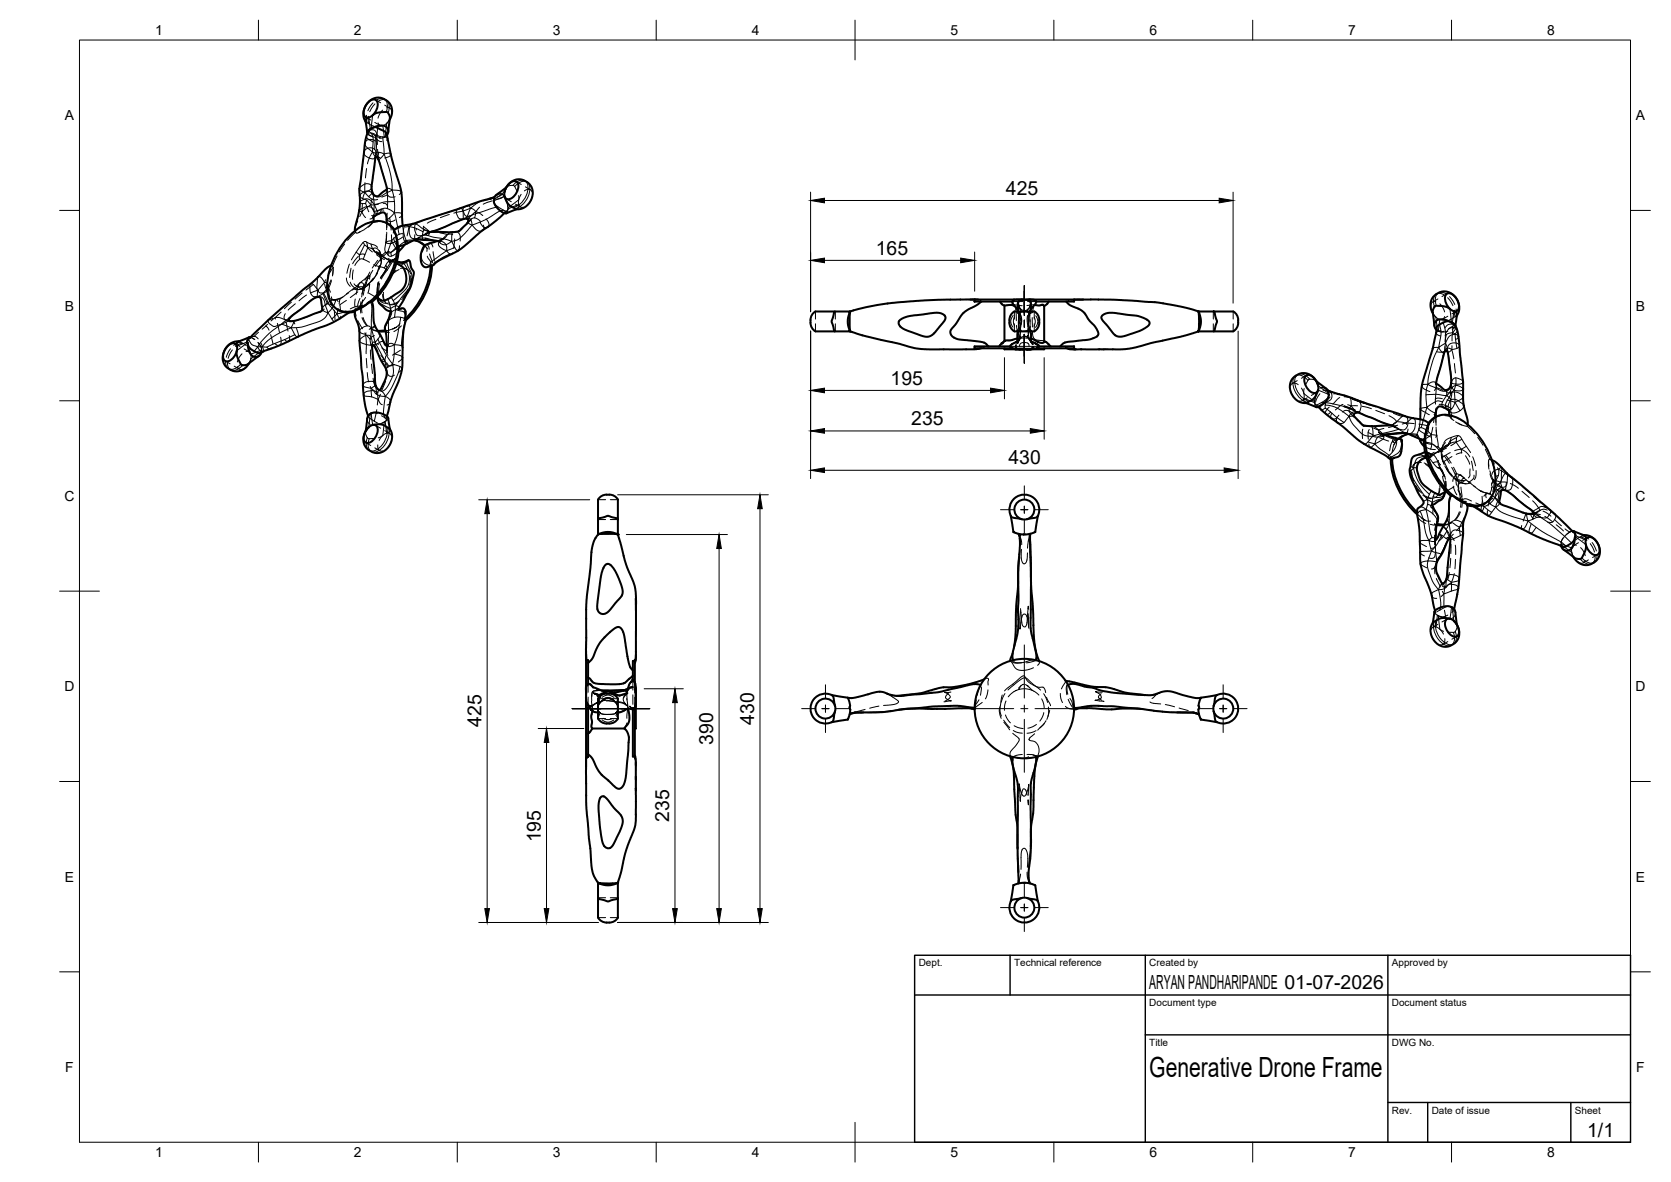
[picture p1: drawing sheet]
<svg xmlns="http://www.w3.org/2000/svg" width="420mm" height="297mm" viewBox="0 0 420 297" stroke-linecap="round" stroke-linejoin="round" font-family="sans-serif">
<defs><g id="words">
<text font-size="7" x="289" y="270.6">Generative Drone Frame</text>
<g font-size="4.9">
<text x="252.9" y="48.9">425</text>
<text x="220.2" y="64">165</text>
<text x="223.9" y="96.7">195</text>
<text x="229.1" y="106.8">235</text>
<text x="253.6" y="116.7">430</text>
<text x="121" y="182.7" transform="rotate(-90 121 182.7)">425</text>
<text x="189.6" y="182.1" transform="rotate(-90 189.6 182.1)">430</text>
<text x="179.3" y="187.1" transform="rotate(-90 179.3 187.1)">390</text>
<text x="168.3" y="206.5" transform="rotate(-90 168.3 206.5)">235</text>
<text x="136" y="211.7" transform="rotate(-90 136 211.7)">195</text>
<text x="289" y="248.5">ARYAN PANDHARIPANDE 01-07-2026</text>
<text x="399.1" y="285.7">1/1</text>
</g>
<g font-size="3.5">
<text x="39" y="8.8">1</text>
<text x="89" y="8.8">2</text>
<text x="139" y="8.8">3</text>
<text x="189" y="8.8">4</text>
<text x="239" y="8.8">5</text>
<text x="289" y="8.8">6</text>
<text x="339" y="8.8">7</text>
<text x="389" y="8.8">8</text>
<text x="16.3" y="30.2">A</text>
<text x="411.3" y="30.2">A</text>
<text x="16.3" y="78">B</text>
<text x="411.3" y="78">B</text>
<text x="16.2" y="125.9">C</text>
<text x="411.2" y="125.9">C</text>
<text x="16.2" y="173.7">D</text>
<text x="411.2" y="173.7">D</text>
<text x="16.3" y="221.6">E</text>
<text x="411.3" y="221.6">E</text>
<text x="16.4" y="269.4">F</text>
<text x="411.4" y="269.4">F</text>
<text x="39" y="290.8">1</text>
<text x="89" y="290.8">2</text>
<text x="139" y="290.8">3</text>
<text x="189" y="290.8">4</text>
<text x="239" y="290.8">5</text>
<text x="289" y="290.8">6</text>
<text x="339" y="290.8">7</text>
<text x="389" y="290.8">8</text>
</g>
<g font-size="2.5">
<text x="231" y="242.9">Dept.</text>
<text x="255" y="242.9">Technical reference</text>
<text x="289" y="242.9">Created by</text>
<text x="350" y="242.9">Approved by</text>
<text x="289" y="252.8">Document type</text>
<text x="350" y="252.8">Document status</text>
<text x="289" y="262.9">Title</text>
<text x="350" y="262.9">DWG No.</text>
<text x="350" y="279.9">Rev.</text>
<text x="360" y="279.9">Date of issue</text>
<text x="396" y="279.9">Sheet</text>
</g>
</g></defs>
<!-- layer: Visible -->
<g fill="none" stroke="#000" stroke-width=".51">
<path d="M92.7 29.5l-.5 .2-.3 .6 .4 3M92.8 25.5a1.2 1.2 0 0 1 1.5-.5 1.2 1.2 0 0 1 .7 1.5 3.2 3.2 0 0 1-2.7 3.1 1.43 1.43 0 0 1-.7-2.1l.4-1.1zM93 32.5l-.6 .6v.4M93 32.5l-.3 .3-.3 .7-.6 2.4-1.5 11.8 .2 2.5-.1 2.1-1.1 4.6v1.1M93.5 32.2l-.5 .3M93.5 32.2l1.9-.6 1.4 .1 .5 .4 .3 .7-.3 1.2M93.5 32.2l1.1-.2 2.2 1.1 .5 .5 1 5.4 2.6 9 .4 8.7M93.7 28.9l.9-.5 .9-.2 2 .1 .5 1.3-.4 3.6M94.4 39.5l.3-.1 .5 .9 2.1 7.1M94.4 39.4l-1 7.3 .3 1.8 .6 .7 .7 .1 2.3-1.9M98 30.1l.6-1.9-.1-1.1-.3-.8-.7-.8-1-.6-1.5-.4-1.1 .3-.9 .5-1.2 1.6-.4 .9v1.1l.1 .8 .4 .9M88.1 59a10.5 10.5 0 0 1 7.5-3.4 4.9 4.9 0 0 1 4.2 4.9 18.8 18.8 0 0 1-9.9 17.3 5 5 0 0 1-7.6-4.4 19 19 0 0 1 5.8-14.4z"/>
<path d="M93.9 54.5l1.4-.8 1.2-.3 .6 .8 .1 1.9M94 54.1l-.1 1.5M97.3 56.1l1.1 .7 .8 .9M108.4 58.2l5.1 .2 1.8-.2 2.3-2.2 .2-.7-.6-.3-.8 .1-6.2 2.6-3.2 1.1M123.7 49.7l-3 .9-16 5.4-4.4 1-1.2 .9 .5 1.4 .4 2.3 .3 .3a19.6 19.6 0 0 1-6.8 14M124.4 49.5l-1.3 .5M126.8 53.6l-2 1.8-3.6 2.6-5.3 4.6-5.3 2.7-1.7 1.4-.6 .1M126.9 48.2l.4-1.1 1-1.2 1-.6 1.4-.3 1 .3 1.3 .8 .7 .9 .3 1.3-.2 1.3-.7 1.4-1.2 1.1-1.1 .4h-1.2l-1.3-.8-.9-1-.5-1.3M126.9 48.2v1.2M126.9 48.2a2.93 2.93 0 0 1 2.8-2.6 2.27 2.27 0 0 1-.1 3.3 1.74 1.74 0 0 1-2.6 .8l-.1-.3M127.3 47.1l-2.8 2.2-.3 1.2 .1 .8 1.1 1.4 1.5 .9 3-1M83.2 66.7l-1.4 .9-2.7 2.9-11 9.3-5.2 5"/>
<path d="M84.8 77.8l.4 .2M85.2 78l1.6 .5 2.4-.2M87.7 78.6l-4.5 2.7-5.6 2.1-6.2 2.9-4.9 1.9-1.1 .6-1-.3-1.3-.7-.6-.6-.2-1M93.5 75.9l-.7 .2-1.6 1.1-1.9 .8-.1 .6 .1 1 .8 2.1 .2 1.1 .1 3.3 .8 8.7 .1 3.6 .6 3.8 .7 2.3M93.5 75.9l.3 .9 .1 3.7 .3 1.1 2.6 5 .3 .3 .4-.1M94.9 74.9l.5 1.4 1.8 1.6 1 .4M98.2 78.1l-.5 2-.9 2.2 .3 2 .2 2.6M99.7 66.1l1.5 1 .7 1.4 .3 1.7-.6 1.9-1 1.1-3.7 2.2-.9 .2-1.3-.8M99.8 65.6l.3 .2M99.8 65.6h.1M100 65.8l1.3 .1 1.5-.5 .3 .5 .3 1.4 .7 1.1-.5 2.4-.5 1.7-2.9 5.1M100.2 77.6l1.1-.1 .5 .3 .2 1.2-.2 1.2"/>
<path d="M101.7 61.5l-1.5 1.7M104.1 60.4l1.5 .4 1.1 1M105.6 60.9l1.2 .8M108.2 66.7l.1 .1M108.2 66.8a19.8 19.8 0 0 1-6.4 13.4M108.6 66.8a19.7 19.7 0 0 1-6.6 13.7M109.9 60.6l-2.9 1-.5 .5-.6 1.4-.1 1.9 .5 1.3 .8 .5 1.1-.5M110.5 60.7h.1M110.6 60.8l-2.5-.4-3.2-.2-1.2 .3-2.2 1.1-1.2 .3M209.8 78.4l4-.1-.5 1.5-.2 1.1 .2 1.2 .5 1.2-4-.1-.7-2.3zM210 78.3h-3.2a2.51 2.51 0 0 0-2.5 .7 2.95 2.95 0 0 0 .9 4.3h4.8M213.8 78.3l-.2 3.6 .2 1.4"/>
<path d="M244 75.3h2M245 75.8h9.6M245 75.3h10.2M245 75.3h-9.1l-10.3 .7-5.1 .7-6.9 1.6M245 75.8h.1M245 75.3v.5M246.8 75.8l-4.6 2.9-3.1 4.2-.1 .7 .5 1 1.2 .6 6.4 .8 .7 .3 .7 .7M251.4 75.8l.4 .6 .8 .4M252.6 76.8v8.9M254.6 78.6a3.5 3.5 0 0 1 2.5-.3h1.7a1.92 1.92 0 0 1 2.5 2.1 2.25 2.25 0 0 1-1.6 2.9h-3a2.37 2.37 0 0 1-2.4-.7 3.4 3.4 0 0 1 .3-4zM254.8 76.6l-2.2 .2M255.5 75.3h1.4"/>
<path d="M256.1 76.5l-.2 1M256.2 76.9l-.3 .5 .1 .9-.3-.8-1-1.1-.1-.6 .2-.4h5.3l.4 .3v.4l-1.3 1.6M256.7 75.3h.9l-1.3 .3-.4 .5v.6M258 75.3l1 .5 .1 .9M258.5 75.3h.6M258.8 75.3h11.3M259.1 76.6l.1 1M259.1 77.4l.1 .2M259.2 77.6l-.2 .7 .1-.3M260.1 76.6l1.3 .2 .8-.2 .4 .3M262.6 76.9v9l-.4 .3-.7-.1-2.3-1M263.7 75.8l-.5 .6-.6 .5"/>
<path d="M268.1 75.8l.9 .9 2.7 1.1 .9 .7 1.2 1.9 1.9 2.2 .5 1.4-.4 .6-1.5 .6-6.4 .8-.6 .4-.7 .6M270.1 75.3v.5h-9.6M270.1 75.3h2.3M270.1 75.3h1.8M272.3 75.3h7.9l10.4 .7 6.1 1 4.8 1.3M277.2 79.3l.9-.5 1.7-.2 6.1 .8 2.4 .8 .6 .6 .2 .5-.7 .9-1.8 1-4 1.3-1.4 .1-.7-.3-.5-.5-2.7-3.2-.4-.7zM301.3 78.3l4 .1 .7 2.5-.7 2.4h-4l.5-1.2 .2-1.2-.2-1.3zM301.3 78.3l.2 2.8-.2 2.2M305.2 78.3h3.2a2.57 2.57 0 0 1 2.5 .7 2.93 2.93 0 0 1-1 4.3h-4.7M360.3 78.8l-.6-1.9v-.8l.4-1.1 .7-.8 1-.6 1.5-.4 1.1 .3 .9 .5 1.2 1.6 .3 .9 .1 1.1-.1 .8-.5 .9M363.8 73.8a2.26 2.26 0 0 1 2.7 1.8 1.75 1.75 0 0 1-.5 2.6 3.3 3.3 0 0 1-2.5-4zM364.6 77.6l-.7-.4-1-.3-1.9-.1-.3 .2-.5 1.2 .5 3.7"/>
<path d="M365.6 78.2l.5 .3 .3 .5-.4 2.9-.7-.7M59.5 88.1l.2 1.6 .8 1.8 .4 .3 1.3-.2 2.9-2.2M59.6 87v1.1M59.6 87a1.12 1.12 0 0 0-2-.3 3.3 3.3 0 0 0-1.2 3.8 1.7 1.7 0 0 0 2.4-.8l.8-1.6M60.1 85.8h-1l-.9 .4-.7 .4-.9 1.1-.6 2 .2 1.5 1 1.3 1.2 .7 .8 .1 1.3-.1 .7-.4 .8-.7 .7-.8M62.3 86.2l.2 1.8 .4 .9 .6 .6 .6 .2 .9-.2 .7-.9M62.3 85.5l-.2 .3 .2 .4M62.6 84.8l-2.8 1.1-.3 .5v.6M62.9 84.8l-.4 .2-.2 .5M63 84.8l-.6 .1-.1 .6M72.9 80.7l2.1-.3 5.8-2.2 .2-.3v-.5l-.4-2.5-.4-.3-.5 .1-1.3 .7-5.6 4.6-.2 .5 .3 .2M93.6 86.7h.2l.4 .5 3 6v1l-.2 .9-1.5 2.9-.7-.4-.4-1z"/>
<path d="M96.9 83l-1.9 .1M96.9 83.2l-1.8 .1M101.8 80.2l.2 .2-.7 3.8-.2 8.6-.9 3.1-1.9 4.6-1 4.1M213.7 83.3l4.3 1.3 8.1 1.8 4.2 1.2 3.4 .2h8.3h3.4l1.3-.3M226.1 80.6l1.2-.8 1.4-.4 6.3-.8 1.7 .2 .8 .5 .2 .5-.4 1-2.3 2.9-1 .7-.7 .2-1.6-.2-4.5-1.7-.8-.6-.4-.6v-.6zM248.4 86.9l.2 .1M252.4 85.9l-1.1 1.1M252.6 87.5v.3h3M254.6 87.5h-9.6v-.5h9l.1 .3 .9 .4 1.5 .1M255.3 87.8h1M255.3 87.4l1 .4M255.6 86l-1.2 .5-.4 .5"/>
<path d="M255.8 85.1l-1.8 .5-1.2-.1-.5 .4M255.8 85.8l-.3 .2M255.8 85.8l-.2 .3M255.9 83.3v.1M255.9 83.4l-.2 2.7M255.9 83.4h.1M256.2 87.8h.4M256.3 87.8h.3M256.3 87.8h1M256.6 87.8h.2M256.6 87.8h1M257.1 87.8h.9"/>
<path d="M258.2 87.8h.7M258.5 87.8h-.5M259 87.7l-1 .1M259 83.3l.2 .9 .1 1.6M259.3 87.8h-1.3M259.4 87.7l-1.1 .1M259.4 85.9l1.7 .8 .2 .3M259.5 86l-.3-.2 .5 .7M259.8 87.2l-.3 .4M260.8 87.5l-1.6 .3M260.9 87h9.2v.5h-9.4l.3-.2zM262.6 87.5v.3h-3.8"/>
<path d="M262.6 85.7l.6 .3 1 1M268.3 87.5l1.2 .3h2.4M270 87.7l.5 .1M270.1 87v.1M271.8 87.8h4.6M301.4 83.3l-4.5 1.3-6.7 1.4-5.6 1.5-2.8 .3h-5.5M328.2 94.5a1.7 1.7 0 0 1 2.5 .8 2.54 2.54 0 0 1 .3 3.4 2.55 2.55 0 0 1-2.8-2.2 2.19 2.19 0 0 1 0-2zM331 95.8l2.8 2.2 .3 1.2-.3 1-1.1 1.3-1.4 .8-2.9-1M331.4 96.9l-.4-1.1-1.2-1.3-.9-.6-1.5-.1-1 .3-1.3 .9-.6 1-.2 1 .2 1.3 .7 1.4 1.3 1.2 1.1 .4h1l1.5-.9 .8-1 .5-1.3M333.9 98.1l1 .5M334.5 98.4l4.4 1.2 4.4 1.7 10.1 3.3 3.9 .8 1.2 .4 .8 .7-.7 1.5-.3 2.1-.3 .5M361 96.3l2.3 1.7 .9-.2 .5-.8 .1-2.5-.6-5.1-.5-1.3-.3 .1-.3 .6-2 7.6"/>
<path d="M364.9 81l-2-.7-1.5 .1-.5 .5-.2 .6v.7l.4 .7M364.9 81l.4 .2M364.9 81l-.6-.3-.9 .1-1.8 1-.5 .6v1.2l-.8 3.8-2.9 10-.3 8M365.3 81.2l.9 1.1 .5 1.9 1.2 11.9v4.9l1.1 4.4 .1 1.3M93.3 103.9h.1M93.7 106.8l1.3-.2 1.3 .2 1.5 .8 .5 .7 .3 1.1-.1 1.4-.8 1.5-1.2 1.1-1.1 .4h-1.2l-1.6-.7-.9-1.1-.3-1.1v-1.2l.5-1.4 .8-.9M93.7 106.8l-1 .6M93.7 106.8a1.13 1.13 0 0 1 1.3 1.5 3.3 3.3 0 0 1-2.8 3 1.71 1.71 0 0 1-.5-2.5l1-1.4M98 107.8l-.5-3-1.8-.9-1.5-.3-1.2 .5-.5 .6-.5 3.6M331.5 102.3l2.3 2 3.6 2.7 4.4 3.8 2.1 1.3 4.3 2.3 1.6 1.2 .5-.5 1.3-.3 .5-.5 .4-2.1-.1-1.3M338 102.1l2.6 1M340.1 100.3l2.9 .9"/>
<path d="M343 107l-2.5-2.3-.1-.5 .2-.3 .5-.2 .8 .1 5.3 2.2 3.6 1.3M347.9 109.3l5.7-.4 4.4 1.7M348 109.2l-.1 .5M348.1 109.2l4.2 1.1 .2 .4-.1 .4M349.7 106.9l-4.3 .2-2.6-.2M349.7 115.5a19.7 19.7 0 0 0 6.6 13.7M350.1 115.3a19.8 19.8 0 0 0 6.3 13.5M352.6 109.6l-.9 .6M354.2 109.1l-1.1 .3-1.3 .8M356.9 110.2l.5 1.2 .7 .7M358 110.6a19.6 19.6 0 0 0 6.8 14M358.3 113.6l-2.6 1-.5 .3-.3 .8-.5 2.3 .2 1.4 .4 1.2 1.4 3 1.6 2.5-.5 .9-1.1 .9v.9"/>
<path d="M358.6 114.8l-1.7 1.1-.6 1.2 .1 1.5 .9 2.4 .7 .9 1.5 1.2 2.4 1.3 1.7-.9M360.2 105.4a5.2 5.2 0 0 1 5.8-.6 18.8 18.8 0 0 1 10 17.3 5 5 0 0 1-7.6 4.3 18.8 18.8 0 0 1-9.9-17.2 6.1 6.1 0 0 1 1.7-3.8zM360.6 105l-1.4 1.3M361 104.8l-.4 .2M364.3 103l.1 1.4M364.3 103.2l-1.6-.9-1-.1-.6 .8-.1 1.8M375.1 115.6l1.3 .7 2.7 2.8 11.5 9.8 4.9 4.7M150.4 125.6v4.9l.1-.2 2.3-.7 2.5 .7 .1 4-1.3-.5-1.1-.1-1.3 .1-1.3 .5v-3.8M152.5 124.3h.7M152.5 124.3a2.51 2.51 0 0 0-2.1 1.3M153.2 124.3a2.51 2.51 0 0 1 2.2 1.3M155.3 134.3l-1-.2-3.8 .2-.9 1.2-.6 1.5-1.6 15.1v13.3"/>
<path d="M155.4 125.6v4.9M155.4 134.3l2 7.4 2.3 5.9 .2 2v3.8M254.1 129.6l.7 4.1 2.2 .6 1.7-.1 1.6-.5 .7-4.1M254.2 129.7a3.8 3.8 0 0 1 3.4-5.4 3.8 3.8 0 0 1 3.3 5.4M254.2 129.7l.4 .4 2.2 .4M256.1 134.2l.2 .6M256.3 134.5l.2 2.6-.4 5.3v14.9l-.3 2.2-1.2 4.5v1.1l.1 .8M258.9 134.3l.1 1.3M258.9 134.3h.1M259 135.6l.2 8.1-.1 13.9 .2 1.6 1.2 5v1.7M259 135.6l.2 11.3 .6 6.5 .2 7 .5 3.6 .8 2.2M259.1 134.1l-.1 1.5"/>
<path d="M260.9 129.7l-.5 .4-2.1 .4M356.4 128.8l-.1 .2 .7 4.9 .2 7.9 .7 2.6 1.8 4.4 1.1 4.6M360.1 126.7l.6 1.5 .9 1.6-.2 1.3M360.8 135.5l.3-.1 .4-.4 2.5-5 .3-1.3 .1-2.9 .4-1.2h.5l1.9 1.3 1.6 .8 .2 .1-.1 1.3-1 3.6v2.8l-1.1 12.1-.4 2.8M361.3 131.9l1.7 .1M361.3 131.6l1.9 .2M361.4 131.1l-.3 1.8-.1 2.6M363.4 123.6l-.3 1.1-.5 .7-2.5 1.5M364.4 135.3l.2 .2 .1 .6-.9 9-.4 1-.3 .4-.5 .1-1.4-2.8-.1-2zM364.4 135.3h.1M370.5 127.3l4.1 2.5 6.7 2.5 5.9 2.9 5.8 2.3 .6-.1 1.6-1 .6-.7 .2-.9M373.4 126.5a5.2 5.2 0 0 1-4.4 .5"/>
<path d="M376 121.4v.1M385.3 129.1l-2-.1-5.9-2.3-.4-.3v-.5l.5-2.6 .6-.2 1.1 .5 5.8 4.6 .4 .3 .1 .5-1 .2M395.3 133.4l.5 .1 .2 .6M395.4 133.5l.6 .6M395.7 133.5l2.8 1.1 .3 .5-.1 .6M396 134.1l.2 .3-.2 .4M396 134.8l-.3 1.9-.3 .9-.6 .5-.6 .3-.7-.1-.6-.4-.4-.6M396 134.8h.1M398.2 134.5l1.6 .2 .9 .6 .7 .8 .9 1.9v1.1l-.2 .8-.5 .8-.6 .5-1.1 .6-1.1 .2-1.6-.4-.7-.6-.9-1M398.7 136.8v1.4l-.9 1.8-.3 .4-1.5-.1-2.9-2.2M398.7 135.7v1.1M398.7 135.7a1.12 1.12 0 0 1 2-.4 3.3 3.3 0 0 1 1.2 3.9 1.7 1.7 0 0 1-2.4-.8l-.8-1.6"/>
<path d="M152.1 142.1l.4-.3h.7l1.2 1.2 1.7 3.6 .5 2.4-.5 1.1-3 3.4-.9 .7-.7 .1-1-.6-.3-.6v-.8l.9-7.4 .4-1.6zM159.9 150.4v14.4l-.2 1.3M256.3 140.1l-.3 3.8v3.6l-.5 4.5-.1 6.6-.4 3.8M363.6 155.8a1.67 1.67 0 0 1 2.4 .7l.6 1a1.71 1.71 0 0 1-.5 2.5 3.2 3.2 0 0 1-2.5-4.2zM364.6 155.5l-1.3-.2-1.4 .2-1.5 .8-.5 .8-.2 1.6 .3 1.3 .9 1.4 .9 .7 1.1 .4h1.3l1.5-.8 .8-.9 .4-.9v-1.5l-.6-1.4-.7-.9M365.2 152.7l-.8-.3h-1.1l-2.3 .9-.3 .4-.4 2.8M365.2 152.7l.6 .8 .5 3.5M365.2 152.7h.1M366.4 149.4l-.7 3.7M147.3 163l.1 11.7M147.4 176.2v14.4M147.4 175.7v.9"/>
<path d="M147.4 172.5v1.6M147.4 175.7l.1 2.2M147.4 164.5v1.3l.5 .1v6M147.5 177.9h.1M147.7 176.8l.3 .6M147.9 177.9v12.3l-.5 .2v.4v12l1.3 15 .6 2.2 1.1 1.8v3.9M147.9 166.6l1-1.1 1.4-3 1-1.6 3.1-2.9 .7-.4h.5l.5 .3 .7 1.1 1.3 7.5 .4 1.1 .6 .9M148 177.2l.2 .6 .7 .9 .5 .2 1 .1M148.2 177.8l-.6 .1M149 178.7l-.3 1.2 .2 1.4-.2 1.4 .2 .4M149.1 172.7l3.3 1.1M149.1 172.7l-.8-.8-.6 .1-.3 .6v3.3l.5 1.3"/>
<path d="M149.5 174.3l1 .4M151.3 173.5l5.3 .1M152.5 174.3a2.21 2.21 0 0 1 2.9 1.6v3a2.42 2.42 0 0 1-.7 2.5 3 3 0 0 1-2.2 .4M152.5 174.3a1.88 1.88 0 0 0-2.1 1.9v2.7a2.37 2.37 0 0 0 .7 2.5l1.4 .4M157.8 174.2l-2.2 .6-2.7-1.1-2.3 1-.3-.1M157.9 178.1h.7M157.9 173l.6-1.4 .9-.5 .4 1.2 .1 2.5M157.9 178.1l.3 1.7v1.3l-.2 .7-1 1.3M158 178l-1.5 .8-1.1 .3M159.1 172.7h-.6l-2.3 1-2.4 .2M159.1 171.2v-5.1h.4l.1-.3v5.8M159.1 169.8l-2.1 1.9-1.5 .2-5.7-.1-.7-.3-.8-1-.4-.2"/>
<path d="M159.6 178v12.2l-.5-.1v-11.8M159.6 171.5l.1 .3M159.7 177.9l-.5 .4M159.7 173.2l.2 1M159.7 166.1h.1M159.9 172.7v1.8M159.9 173.3v2M159.9 173.1h.1M159.9 173.1v.8M159.9 174.7v8.4h-.3M159.9 175.2v1.4M159.9 176.7l-.1 .9"/>
<path d="M159.9 175.2v.3M159.9 176.9l-.1 .3M159.9 176.3l-.3 1.7-.4 .3-.6-.2M159.9 164.6l-.3 2.1M209.1 174.7l4.1 .6 .5 1.6-.1 1.1 .2 .3M210 177.4l-.6-2.5a3.7 3.7 0 0 0-5.6 3.2 3.7 3.7 0 0 0 5.7 3.1l.5-2.4M213.8 178.3l-.2 1.2-.4 1.3-4.1 .7M213.8 178.3h.1M217.1 179l-2.2 .1-1.3 .4M223.3 174.4l-1.4-.5-1-.1-5.8 1.5-1.9 .1M245 178.3l-1.1-.3h-1.7l-4.6 .1h-8l-3.7 .3M245 177.9l-4.3-.5-5.5 .1-7.6 .6-5.1 .8-6.5 .1-1.9 .3"/>
<path d="M246.6 172.1l-2-.2-8.3 2-9.2 1-2-.1-2-.5M247.5 170.7l-3.3 1.1-3 .6-1.8 .3h-2.3l-5.7 1.5-6 .7M254.6 164.3l-.6 1.8M267.9 171.1l6.7 1.4 4 .3 5 1.4 4.3 .5M268.5 172.1l1-.2h.9l2.7 .7 1.6 .2 3.1 .9 8.1 .9 3.6 .1 3-.9 1.5-.1 5.9 1.6 2 .1M270.1 177.9l4.2-.5 5.3 .1 13.2 1.4 7.2 .2 1.3 .4M287.3 178.2l-5.2-.1-3.8 .2-6.7-.3-1.1 .3-.4-.1M296 179l4.1 .1 1.4 .4M305.2 177.4l.5-2.5a3.7 3.7 0 0 1 5.6 3.2 3.7 3.7 0 0 1-5.7 3.1l-.4-2.4M306 174.7l-4.1 .6-.5 1.5 .1 1.1-.2 .4 .2 1.2 .4 1.3 4.1 .7M147.4 190.9v1.8M148.9 183.1l-.5 .8-.5 .4"/>
<path d="M148.9 183.1h8.1M157 183.1l.7 .8 .4 1.2-.1 3.5-.7 7.1-.4 1.4-.8 1-.5 .1-.8-.3-3.6-3.3-1-1.3-1.3-2.7-1-1M157 183.1h.1M159.6 189.8l.3 1.7v4.4M159.9 198.1l-.1 9.2-2.4 6.5-1.2 5.2-.8 2.8M159.9 195.2v2.9M159.9 191.6v.8M159.9 198.1v.6M254 190.1l.7 2.3 .2 2.2 .4 9.4 .5 3.8 .1 5.5M254.7 190.3l-.1 1.8 1.1 4 .3 1.9-.1 16.8 .2 7M260.5 190.2l-.2 2.3-1.1 4.7v16.6l-.6 5.2 .2 2.7M261 190.1l-.6 2.1-.3 1.9-.3 9.5-.6 4.7v4.4"/>
<path d="M151 200.4l.7-.3 .7 .4 2 2.6 1.7 1.7 .4 1.1v1.2l-.7 1.9-1.6 3.3-.5 .6-.6 .3-.8-.2-.4-.4-.7-2.3-.7-6.9v-1.6zM256 217.4l.1 1.7M150.4 225.7v3.2a2.46 2.46 0 0 0 .7 2.5l1.4 .4M155.3 221.8l-1.9 .2-3-.2 1.1 .5 1.3 .2 1.3-.2 1.3-.5-.1 4-2.5 .7-2.3-.6-.1-.2M155.4 225.7v3.2a2.51 2.51 0 0 1-.7 2.5 3 3 0 0 1-2.2 .4M256.1 221.2v.8M256.8 225.7l-2.4 .5a3.7 3.7 0 0 0 3.2 5.6 3.7 3.7 0 0 0 3-5.6l-2.3-.5M256.9 225.7a2.51 2.51 0 0 0-1.4 3.8 2.51 2.51 0 0 0 4.1 0 2.51 2.51 0 0 0-1.3-3.8M257.7 221.8l-1.8 .2-1.1 .5-.7 4M257.7 221.8l1.4 .2 1.2 .5 .7 4M257.7 221.8h.1M258.3 225.7h-1.4"/>
<path d="M258.7 221.3l.3 .7"/>
<circle cx="257.6" cy="128.1" r="2.51"/>
<circle cx="207.5" cy="178.1" r="2.51"/>
<circle cx="257.6" cy="178.1" r="12.5"/>
<circle cx="307.6" cy="178.1" r="2.51"/>
</g>
<!-- layer: Hidden -->
<g fill="none" stroke="#000" stroke-width=".25">
<path d="M91.9 30.4l.2 .4 1.9 .9M91.9 30.6l.1 .1M92 29.4l1.2 .8M92.4 33.5l.7 .5 1.1 .5M92.6 33h.1M92.7 32.8l.9 .9 2.1 .9M94.2 30.8l1.3 .7M94.4 39.4v.1M94.4 25.1l1.3 .7M95.1 30.9a1.2 1.2 0 0 0 1 .7 1.2 1.2 0 0 0 1.1-.6M96.2 27.7l-.6 .7-.5 1.3M96.2 31.6l-1 .2"/>
<path d="M96.7 26.4l1.3 .7M97.2 27.1a1.09 1.09 0 0 1 1.1 .3 1.09 1.09 0 0 1 .2 1.2M97.3 33.7l-.1 .3-.4 .4M97.3 34l-.9 .6-1 .1M98 30.1l-.3 .3M98 29.8l-.2 .5-.6 .7M98.1 29.7l-.9 1.3M89.3 58v.2M89.5 58.3l-2.1 2.1M90.6 58.2l-.8 .4-.3-.3M91.2 56.7l-1.6 1-.3 .5 .2 .1M91.6 57.7l-1.5 .8"/>
<path d="M93.5 56l-1.9 1.6M93.5 56l-.5-.1-.8 .3M93.9 55.6l-1.3 1.5M94 54.1l-.3 .6 .2-.2M95 55.8l-1.5 .2M96.2 55.8l1.5 .5M97.2 58.9l-.4 3.6 .1 .9M97.2 56.1v1.6M97.3 47.4h.1M99 59.8l.5 1.5 .4 .6h.4M99.1 57.8h.1M99.2 57.7v.1"/>
<path d="M99.2 57.8l-.3 .8M101.3 56.7l.4 2.5 .5 1.4M108.4 58.2l-.9-.2 .3 .3v-.1l-.8 .6M115.4 58.1h.1M117.6 56h.1M123.7 49.7h.3l-.9 .3M124.2 50.5l.5 1 1.6 1.1 1.1 .5 .3-.6M124.2 49.8l1.2-1h.6l.5 .2 .7 1 .5 2M124.7 49.2l-.3 .3M124.8 49l1.1-.3 1 .6M127.1 47.5l.7-.7 1.2-.2 .4 .2 .6 1.2M127.3 50l1.3 .7"/>
<path d="M127.4 50.4l.3 1.6M127.5 53l-.6 .3 .3-.2-.4 .5M127.5 46.9l-.2 .2M127.7 52v.5M127.7 52.5l-.1 .7-.3 .4M127.7 52.5h.1M129.6 51.3l1.3 .7M129.8 45.6l1.3 .8M130 52.5l-.1 .1M130.4 49.2v1M130.4 51.4v.8l-.6 .4M130.4 51.4l.5 .6 .7 .1"/>
<path d="M131 48.8a3.2 3.2 0 0 0-.6 2.6M131.8 48a1.14 1.14 0 0 1 2 .3M132.1 47l1.2 .7M133.8 49.5l-.3 .9-.9 1.1M82.5 69.5l-.2 1.9 .3 .7v-.3M82.6 72.1h.1M82.6 71.9v.2M82.6 71.8l.3 2.9M82.6 72.1l.5 1.3M83.2 70.3l-.6 1.5M83.3 75.8l.6 1.1 1.3 1.1M83.3 74.6l.2 .5 .5 .3 2.2-.8"/>
<path d="M83.4 70.5l-.5 1.4-.5 .7M83.4 66.6l-.2 .1M83.6 67l-.2-.4-.6 1.7M83.8 67.8l-.2 1.5M84.8 64.3l-1.2 2.7 .2 .3-.2 1.9M86.7 61.3l-1.4 2M87.1 69.9l.3 1.2 .7 .9M87.9 66.4l-.7 2.3M88.2 78.3l-.5 .3M88.8 67.8l-.1 2.4M89 72.4l-1.9 1.5M89 71.3l.8 .7h1.4"/>
<path d="M89.2 78.1l.2 .2M89.4 78.3h-.2M89.5 71.8l2.1 1.2M90.6 76.8l.1 1.9M90.8 77.1l-1.6 .6M90.9 76.7l-.1 .4-.2-.3M90.9 76.7l.1 1.9M91 79.8l.6 1.2 .6 .9M91.2 75.4l-.3 1.3M91.3 76.7l-1 .7-.9 .9M91.3 79.8l.5 1.2 .6 .9M91.3 72.3l-1.4 .5-.9-.1"/>
<path d="M91.7 72.3l-.4 1.9M91.9 74.7l-1.3 2.1M92.1 71.1l-.4 1.2M92.2 69.8l.7-.6v1M92.2 69.8l.2 .5-.7 2M92.2 71.6l1.7-1.7-.7 .9-.9 .9M92.6 71.6l-1.4 .9-1.4 .3M92.6 73.6l2.1 1.2M92.9 69.2l-3 2.4M92.9 65.9l-2.1-.9-.9 .7-.7 1M92.9 71.4l-.4 2.3M93 68.4l-.8 1.4"/>
<path d="M93.5 75.8v.1M93.5 75.9l-.4-.2-.8 .4M93.7 67.9l-1.1 2.1M94 66.5l2.9 1v.6l-1.1 1.6M94.1 63.1l1.4 1M94.1 63.2l1.2 .8M94.6 63.2l2 1.2M94.8 68.8l-1.4 2M94.9 63.4l.6 1 .3 1.2M94.9 62.2l-.6-.6-2.6-.9-1.1 1.1-2.3 3.5M94.9 73.6l.2 1M95 74.2l.2 .7 .6 .6"/>
<path d="M95 65.4l-1.4 2M95.1 70.9l-.3 1.6 .1 2.4M95.3 70.8l-.3 2.2M95.4 62.9l.5 2.5-.6 2.3M95.4 66.7l-.7 2.3M95.5 71.2l-.5 3.2v1l.3 .7M95.5 63.2l.3 2.4M95.5 66.7l-.9 2.2M95.8 65.1l-1.4 1.8M96 64.4l-1-.6 3.6 2-.6-.2 1.2-.5M96.2 74l.3 1.4 .6 .7M96.3 64.6l2.1 1.2"/>
<path d="M96.4 73.5l.1 1.3 .3 1M96.9 63.4l-1.1 1.1M96.9 68l-1.2 1.8M97.2 70.6l-.8 2.2M97.3 76.3l.1 .1M97.6 63.3l-.7 .1M97.6 63.3l-1 .9M97.7 65l2 1.1M97.7 70.1l-1 2.2M98.2 78.3l.2 .1M98.2 78.1l.2 .3M98.4 78.4v.7l-1.5 3v.9"/>
<path d="M99.2 65.1h.1M99.4 66.2l1.4 .6M99.6 67.9l-1.7 1.7M99.8 65.6l-.4-.6-.3 .2-3.2 4.9M100 65.8h.1M100.1 76.1l-1.4 .5-.9-.1M100.2 77.6l.1 .1M100.2 63.2l-1.1 .9-.9 .3-.5-.1-.8-.9M100.3 61.9h-.1M100.4 67.7l-2 1.5M100.4 75.6l-1.2 .7-1 .2M100.7 67.5l1.1-.1 .6 .3 .4 .5"/>
<path d="M100.9 77.5l-.7 .1M101.5 67.5l1 .2 .8 1.1M101.5 60.9l-2.8 2.3-.8 .4-.3-.3M102 60.5l.1 .4-.4 .6M102 60.5l.2 .1-.7 .3M102.2 67.6l.2 .1M102.5 73.4l-1.5 1.9M102.6 72.8l-1.4 2M102.7 65.4l-1 .6-1.6-.2M103.2 60.5l-1.7 .4M103.2 69.3v1.4l-.2 1M103.5 70l-.5 2.4"/>
<path d="M104.1 60.4l-2.1 .1M104.4 60.6l1.6 .5M105.9 64.4l-.1 1.2M106.7 61.8l.1 .1M106.8 61.9l-.6 1.4M106.8 61.9l.6 .5M106.8 61.7l.6 .7M107.4 62.4l-.1 .8M107.4 64.4l.8 1.2 .4 1.1-.1 .1M108.6 66.7v.1M109.9 60.6l1.7-.6-1 .8M110.4 60.6h.1"/>
<path d="M205 78.3v1.9M210 78.3v1.9M213.6 78.3l.2 .1-.3 .8M213.6 78.3h.1M243.5 75.3h1.8M244 75.3h-1.2M245 75.8h.1M245 75.3h.2M245.1 75.8v-.5h.8l.6 .1-.1 .4M245.1 75.8h-.1M246 75.3h.1M252.6 76.8h.1"/>
<path d="M253 76.7l1.4 .1 .9 .4 .2 3.4M254.6 75.8h.1M254.7 75.8h2.5M254.7 75.6v.2M254.7 75.6v.1M254.7 79.3l-.6 1.3 .1 .7 .5 .9M254.7 76.3l1.4 1.9 .4 2.2M254.8 76.6l2.2 .2M255.1 78.3v1.9M255.1 79.7l-.3 1.2 .3 1.1M255.2 75.3h1.5M255.5 75.3l-.9 .3"/>
<path d="M255.9 77.5l.5 1.5-.3-.7M256.1 76.5l-.2 .2M256.1 76.6v1.4l.7 2.2-.3 2M256.1 77l.5 .9zM256.2 79.2l-.2-.9 .4 3.1M256.2 76.9l-.3 .6 .1 .5M256.3 75.7l.7-.4 1.7 .2 .4 .7-.1 .9 .1-.3-1.1 1.2-.5 .1-.5-.2-.6-.5-.3-.7zM256.4 78.8l.1-.4 .4 1.8-.3 2.4 .2 .4M256.8 75.3h-1.8l-.3 .3M256.8 78.3l-1.1 .2M256.9 75.3h1.6M257 75.3h.2h-2l-.4 .1-.1 .4"/>
<path d="M257.2 78.3h.2zM257.2 78.3l-1.4 .5M257.2 78.3l-.8 .3-.2 .4-.1 3 .4 1M257.3 78.3l-.8 .3-.3 .9-.1 2.1 .3 1.1M257.6 75.3h1.2M257.6 75.3l-1.3 .2-.3 .4v.4M257.6 75.3h.1M257.7 78.3l.7 .1 .9 .4M257.7 78.3l.9 .2 .2 .7M257.7 78.3l.8 .1 .3 .3 .2 2.1M258.3 78.3l1.2 .3M258.4 75.8h2.1"/>
<path d="M258.4 79.3l-.1 1.2 .2 2-.1 .5M258.4 75.3h1.8l.2 .2v.3M258.7 78.4v.3M258.9 78.3l-.3 3.6M259 78.3l-.5 1.1-.1 1.1 .6 2.8M259.1 78.3l-.2 .8M259.1 75.9l-.6-.5-1.3-.1-.9 .2-.3 .6M259.1 76.6v.1M259.1 77.4v.6l-.4 .6 .3-.3M259.2 77.7l-.3 .6M259.2 77.6l-.1 .4M259.2 76.3v1.5"/>
<path d="M259.5 75.3h-.4h1l.4 .3M259.5 79.8l.1 2.4M259.9 77.2l-.3 1.4M260 79.7l.3 1.3-.3 1M260.1 78.3v1.9M260.1 76.6l-1.9 .2M260.2 76.7l-1.3 1.9-.2 2.6M260.3 75.6h.1M260.4 76.8l1.8-.2 .4 .3M260.4 79.4l.5 .8 .1 .7-.6 1.4M260.5 75.8l-.6-.5h-1.9l.9 .4 .3 .6-.3 1-1 1h-.9l-.8-1M260.5 75.8h.1"/>
<path d="M262.6 76.9h.1M268.5 75.8l.5-.5h1l.1 .5M269 75.3h1.1h-.3M271.9 75.3h-2.5M272.3 75.3h.1M301.5 78.3h-.2l.5 1.4 .1 1.2-.5 2.4M301.5 78.3h.1M305.1 78.3v1.9M310.1 78.3v1.9M360.1 78.5a3.2 3.2 0 0 0 1.9 1.8M360.3 78.5l.7 1.2M360.3 78.8l.2 .3"/>
<path d="M361 75.8a1.09 1.09 0 0 0-1.1 .4 1.09 1.09 0 0 0-.1 1.1M361.5 75.1l-1.2 .7M362 76.4l.7 .7 .5 1.3M363.2 79.6l-.4 .6-.8 .1M363.8 73.8l-1.2 .7M364 79.5l-1.2 .7M366.3 79.3v.1M366.3 78.2l-1.2 .7M366.4 79.1l-.3 .4-1.6 .8M56.6 90.7l1.2 .7M58.9 92l1.2 .7M59.1 86.4l1.2 .7"/>
<path d="M59.7 92.1a1.1 1.1 0 0 0 .9 .8 1.1 1.1 0 0 0 1-.5M59.9 85.8l.6 .1 1.4 1M60.1 85.8h.1M60.9 88.9l-.6 .7-.6 1.4M61.4 87.7l1.2 .7M61.9 88.3a1.22 1.22 0 0 1 1.2 .6 1.22 1.22 0 0 1 0 1.3M62.6 87.8l.5 1.2M62.8 90.9l-.1 .4M62.8 84.8h.2zM62.9 84.8l1 .5M63 84.8l1.1 .6M63.1 90.2l-.7 1.2"/>
<path d="M63.1 90.2l-.7 1.4M64.8 86l1 1.7M65 86.1l.6 .9 .2 .7M65.8 87.7v.4M65.8 88.1l-.1 .5M65.8 88.1l-.4 .7M72.9 80.7h.1M93.2 82.6l.3 .2M93.2 82.6l1.8 .5M93.3 82.6l1.8 .7M96.9 83h.9M96.9 83h.1"/>
<path d="M97.5 86.8l-.2 1.9v-1.8M97.5 86.8h.1M97.8 83l-.9 .3M98.8 82.7l.9-.5zM98.8 82.7l-1 .3M100.6 81.3l-.9 .9M102 80.5l-.1-.2-.4 .2M102 80.5h.1M102 80.4v.1M205 81.4v1.9M210 81.4v1.9M213.2 80.4v1.1l.5 1.8"/>
<path d="M242.9 87.8h.1M245 87.4l.1 .1M247 87.5h-.3M247.5 87l-.3 .4-1 .1M248.4 86.9l-.3-.1 .3 .3M248.5 87h.1M252.3 85.9h.1M252.6 85.7v.1M252.6 85.8l-.3 .1M252.9 85.6l-.5 .3M254.4 87.5l.9 .3M254.5 87.5h.1"/>
<path d="M254.5 87.5h.2M254.6 87.5h.1M254.7 85.5l-2.1 .2M254.7 87.5h1.5M255.1 81.4v1.9M255.3 87.4l1 .4M255.5 86.6v.8zM255.6 87.8h.6M255.6 86h-.1M255.6 83l1.2 .3M255.6 81.8l.6 2.6-.1 .6-.5 .4M255.6 86.1h.1"/>
<path d="M255.8 85.1l2.1-.2 1.3 .2M255.8 85.8l.3-.2-.5 .5M255.9 82.8l.7 .4 .8 .1M255.9 83.4h.1M256.2 87.5h1.3zM256.2 82.5l-.1-.2-.2 1M256.3 87l.3-.7 .7-.2 1.2 .2 .2 .7M256.3 87.8h.2l-.5-.1 .3 .1M256.3 87.8h2.1M256.4 81.1l.1 1.4M256.5 82.2l-.6 2.3M256.5 82.2v2.1l-.7 1.5"/>
<path d="M256.5 87.8h1.5M256.6 87.8h2.2M256.6 83l-.4 2.5 .5-.9-.8 1-1.5 .9-.4 .7M256.6 84.9l-.9 1.2M256.6 87.8h-.1h.3M256.8 80.7l-.1-.8-.1 1.8M257.1 87.8h.6h-.4M257.3 87.8h.7M257.5 87.5h3.2M257.7 84.5l.7 .3 .9 1M258 87.8h.2h-.9M258.2 87.8h-.4h1.1l.8-.5-.8 .5"/>
<path d="M258.6 82.4v1.9M258.6 83.1l.1 1.6 .5 1.1-.3-.3 .8 1M258.7 85.1l-.6-.5-.7-.1-.8 .5-.7 1.3 .1-.6M258.7 85.1h.1M259 82.4l.3 1.9v1.7M259 80.3v1.3l-.2 1-.5 .4-.7 .3M259 87.7l-1.2 .1h.5M259.1 82l-.2 .6-.3 .4-1.2 .3M259.2 87.8h-.7M259.2 82.8l-1.5 .5M259.2 85.9l-.5-.7-.4-.9 .8 1.2 1.6 .8 .6 .7M259.4 83l-1.1 .3"/>
<path d="M259.4 85.9l.1 .1M259.6 83.4l.1 1 .4 .8 .6 .3 1.7 .2M259.8 87.2l-.3 .4M260.1 81.4v1.9M260.9 87l-6.9 .1 .4 .4M261 87.4l-1.7 .4M261.3 87l-.1 .4-1.1 .1M262.4 85.6l.2 .1M268 87l-.1 .3 .5 .2M270 87.7l.5 .1M270 87.7h.1M270.1 87.4v.1"/>
<path d="M271.8 87.8h-.2h.3M276.3 87.8h2.3h-2.2M305.1 81.4v1.9M310.1 81.4v1.9M324.5 98.2l.6 1.3 .5 .7M326.2 95.7l-1.3 .7M326.4 96.7a1.1 1.1 0 0 0-1.9 .3M327.2 97.5a3.3 3.3 0 0 1 .7 2.6M327.9 97.6v1.3M328.5 94.3l-1.3 .8M328.7 100l-1.3 .7M330.8 95.6l.2 .2"/>
<path d="M331 98.7l-1.3 .7M331.1 98.5l-.5 2.3M331.2 96.2l-.7-.7-1.3-.2-.3 .2-.5 1M331.5 98l-.4 .7-.5 2.1M331.9 97.6l.9-.2 .7 .2M332.5 97.4l.9 .3 .7 .8M333.5 97.8l.4 .3M334.1 99.2l-.4 .9-1.6 1.2-1.2 .5-.3-.6M334.5 98.4l-.7-.1 1.1 .3M336.5 99h.1M361 96.3l.1 .3v-.2M361.1 82.5l.3 .5 .5 .3 1.2-.1"/>
<path d="M361.1 82.9l1.2 .5 1.7-.2M362 80.3l1.3 .2M365.7 81.5l-.1 .3-1.4 .9M366 82l-.9 .8M92 108.3l-.1 .3M92 111.2l1.2 .8M92.2 108l-.3 .9 .5 1.1 .3 .2h1.2M92.3 105.2l.3 1 .5 .4M92.6 104.5v.2M92.9 104.1l-.3 .4 .1 .4 2.2 1.4M93.3 103.9l.9-.2 .7 .3M94.2 112.6l1.3 .7"/>
<path d="M94.4 106.9l1.3 .7M95 111.8a1.12 1.12 0 0 0 1.2 1.5M95.9 104.5l1.3 .9-.3 .5-.8 .4M96.2 109.4l-1.1 .6M96.2 109.4l-.9 1.3M96.2 109.4a1.21 1.21 0 0 1 1.2-.6 1.21 1.21 0 0 1 1 .7M96.7 108.2l1.3 .7M97.3 104.6l-.1 .8M97.6 105.1l-.3 .5-1 .7-2 .5M97.9 107.7l.1 .4-.1 .3-.7 .4M98 107.8v.1M98.4 110.7l-.3 .9-.8 1.2"/>
<path d="M327.9 100.1l.1 .9 .5 .3M327.9 100.1l-.5 .6-.7 .1M328.3 101.2l.1 .1M330.6 101.2v.7l.3 .4M330.6 100.8v.4M330.8 101.7l.7 .6M338 102.1l2.6 1M340.1 100.3l2.9 .9M342.8 106.9h-.3l.5 .1M348 109.2l-.1 .1M348.1 109.2l-1.5-.6 1.3 1.1M349.7 106.9l.7-.3-.2 .3 .6 .4"/>
<path d="M349.7 115.2l.1 .4M349.7 115.2v.3M349.8 114.8l-.1 .4M350.5 111.7l-.5 1.9M351.7 110.2l-1.2 1.5M351.7 110.3h.6l.2 .3M351.7 110.3l-.6 .5-.6 .9M351.8 110.3h-.1M352.4 110.9v.3M352.4 111.1l-.1 2.3M353.7 109.3l-1.4 .5M354.1 109.1l2.3 .1"/>
<path d="M354.9 109.2l1.4 .3M354.9 118.1l-.1 .9 .3 1.5M355 118.6l.5 2.3M356 116.3l-.1 .1M356.3 109.5l.3 .6 .8 .6 2.9 1M356.4 109.2l.5 1M356.4 109.2h-.2l.1 .3M357 116.1l-1 .2-.8 1.1M357.1 105.4l-.3 2.2-.6 1.6M357.4 116.3l-1.1-.1-.6 .3-.4 .5M358 110.3v.3zM358.1 112.1l1.4 .7 1.4 .2"/>
<path d="M358.1 116.3l1.2 .8 .7 .7M358.2 110l-.2 .3M358.3 113.6l.6 .1 .6 1.4 .6 .9 1 1.3 1.1 .6 .3 .6M358.5 116.7l1.7 1.6M359.2 106.3l-.2 .3 .2 .8-.3 1.7M359.3 106.4l-.3 .2M360.3 111.7l1 .6 .2-.1 1.3 1.3M360.3 111.7l2 1.9M360.6 113.7l-2 1.1M360.7 118.7l1.1 2.2M360.9 119.4l.9 2.2M361 104.8l.1 2.1"/>
<path d="M361.1 108.1l.5 3.4v1.1M361.8 113.3l-1.6 .9-1.4-.6M362 113.3l-2.5 1.7-2 .5M362.1 117.6h.1M362.1 104.5l-1.5 .5M362.1 117.6l.4 .5 .8 1.7M362.1 116.7v.8l1 2.2M362.6 114.2l.5 2.3M362.6 112.5l-.1 1.1 .2 1.2M362.7 119.7l.7 2.2M362.8 112.8l-1.9 1.1M362.9 111.6l-.5 1.8v1l.4 1.6"/>
<path d="M363 112.7l1.2-.9-.7 .2-.7 1M363.1 114.5l1.3 1.9M363.1 115.9l1.1 2.2M363.3 104.4l1.5 .3M363.3 117.1l1.3 2M363.5 114.4l1.4 2M363.7 117.5l1.4 2M363.7 111.9l-2 1.2M364.2 111.9l.1-.3-2.1 1.5M364.3 103l.2 .3-.2-.1M364.4 104.4l.6 .9M364.8 119.1l1.7 1.6"/>
<path d="M364.8 104.7l.4 .7 .4 .3M364.8 104.7h.8l1.7 .8M364.9 109.9l-1.3 .7-.6 .7M365 109.9l1.3-.4 .7 .1 2.8 4.1M365 117.4l1.2 2.5M365.1 114.7l-2 1.3M365.5 117.4l.8 1.6M366 106l1.5 .8M366.2 119l1.1 .4 .9 .8M366.2 119.9v2M366.3 119l-.8 1.1-.2 .9M366.3 119h-.2l-.1 .2 .2 .7"/>
<path d="M366.6 106.3l1 .5 1.3 .3M367.6 113.8l-1.5 .4M368.3 106.2l.7 .6-.1 .3M368.5 114.5l1 2.2M368.9 107.1l1.9 1.9M369.1 106.7v.2M369.6 117.8v1.7l-.4 .6M370.3 114.8l.7 2.3M371.1 118.2v1.3l-.4 1M371.6 109.9l1.3 2M373.5 112.9l1.1 2.5M374.3 115.7l.1 2.2"/>
<path d="M374.6 118.3l.6 1.8 .5 .7M374.6 115.4l-.2 .1-.1 .3 .1 1.4M374.6 115.4h.1M374.6 119.1l.5 1.2 .9 1.1M374.7 115.4l.5 .7 .5 1.7M374.7 115.4l.4 .2M375.9 119l.1 1.5-.3 .3M150.4 134.3h.1M150.4 134.3l3.8-.1 1.1 .1M150.4 125.6h1.9M150.4 130.6h1.9M153.5 125.6h1.9"/>
<path d="M153.5 130.6h1.9M155.3 134.3h.1M256.2 134.3v.1M256.3 134.5l.5 1.1 .1 1.3M256.3 134.8l.3 2.4M256.5 138.4l-.2 1.7M256.8 138.1v2.4l.2 .8 .4 .4 .4-.1 .3-.4 .2-2.3M257.3 134.3h.6M258.9 134.3l-.5 3.5M355.5 121.6l1.4 2M356 122l1.5 1.9M356.3 129l.2 .4"/>
<path d="M356.3 129.3l.2 .1M356.5 129.4l1 .8M357.5 130.2l1 .6zM357.7 124.4l1.2 .7 1 .2M358.4 124.7l1.3 .5 1-.1M358.5 130.8l1.2 .2M360.1 126.7l-.3 .3M360.1 126.9l-.3 .1-.1 .3 1.2 1.1 .6 1.5v.9l-.2 .8M360.7 131.5l.1 .3M360.8 135.5l.1 1.1 .1-1.1M360.8 131.8l.5 .1M361 125l-.2 .1"/>
<path d="M361.3 131.6l-.5 .2M361.3 131.6v.1M361.4 131.1h.1M361.9 122.8l-.3 1.3-.6 .8M362 122.1v1.3l-.4 1M362.3 124.2l-.2 .1M363.3 120.9v1.1l-.4 1.2M363.5 123.2l-.1 .4M363.5 123.1l-.7 2M363.5 121l.1 1.7M364.4 135.3h.1M364.6 135.3h.1"/>
<path d="M364.8 124.6l.9 .1 1.4 .7M364.8 124.6h.1M364.8 131.4l-1.7 .6M365 131.3l-1.8 .5M365.1 131.3l-.3 .2M365.4 120l1.4 1.1 1.9 .5M365.4 122.2l.9 2.2M365.6 122.3l-2 1.2M366 120.3l1.2 .4h1M366.6 123.1l.7 2.3 .2 .3 .2-.1M366.9 128.6l-.5 1.2-.6 .9M367.1 125.2l.6 .4"/>
<path d="M367.2 125l.5 .9 .6 .1M367.2 128.7l-.6 1.1-.7 .8M367.4 125.6l-.2 1.9M367.5 121.3l.9 .3 1.4-.3M367.7 125.6l-.2 1.9M368.1 126l.6 .5 .2 .5M368.6 120.6l-2 1.1M368.9 127h.1M369 126.9l-.1 .1M369.1 120.9l1.9 1.5M369.4 126.5l1.1 .8M374.9 124.6l-.9 1.4-.9 .7"/>
<path d="M375 122.5v.7l-.6 .9 .3-.1-1.6-.3-1.2-.5M375.7 120.8l-.4 2.7M376 121.5l-.5-1-.4 1.2M385.3 129.1l1-.3-.8 .4h-1M392.5 136.8v.5M392.5 136.8l.3 .6M392.5 136.8h.1M392.5 136.3v.5M393 135.2l-.5 1.1M395.2 138.9l.6 1.3M395.2 138.9l.6 1.4M395.3 133.4l-1.5 1"/>
<path d="M395.4 133.5l-.2-.1 .3 .2M395.4 133.5l-.9 .3-.9 .8-1.1 1.7M395.4 139.6l.2 .4M395.6 136.7l-.4 1M396.4 137a1.23 1.23 0 0 0-1.2 .6 1.23 1.23 0 0 0 0 1.3M396.9 136.4l-1.3 .7M397.4 137.6l.6 .7 .6 1.3M398.2 134.5h-.1M398.3 134.5h-.3l-1.8 1.2M399.2 135.1l-1.3 .7M401.7 139.4l-1.3 .7M159.8 154.4l.1 5.5"/>
<path d="M159.9 150.4l-.1 2.8M159.9 155.9v4M159.9 153.4v1.3M256.6 153.5l-.1 4.6 .4-3 .6-.8 .3 .1 .5 .7 .4 2.8M256.6 152.9l.3 3.7 .2 .6 .5 .4 .3-.2 .3-.7 .4-4.3-.1 .6M258.6 154.2l.1 2.9M359.9 159.4l.3 .9 .8 1.1M360.3 156.5v.1M360.3 156.4v.7l.7 .4M360.7 153.8l.5 .7 2.1 .9M360.8 153.4l.2 .8M361 157.5l-.8 .2-.4 .5"/>
<path d="M361 157.5a3.4 3.4 0 0 1 1.9 1.8M361.5 156.9l-1.2 .7M362 158.1l1 .6M363.8 155.6l-1.2 .7M364 154.6l-1.1 .4-1.4-.3M364.8 152.5h-1.2l-2.3 1.3M365.2 152.7l.4 .6-.6 .6M365.7 153.1l-.1 .2M366 153.9l-.2 .8-.2 .4-.6 .3-.6 .1M366.1 156.6l.3 .9-.5 1.2-.3 .2h-1.4M366.3 157l.1 .3M366.3 159.9l-1.2 .7"/>
<path d="M366.4 149.4h.1M398.6 140.8a1.1 1.1 0 0 1-1.9 .3M399.4 140.7l-1.3 .7M147.4 174.7v1.5M147.4 176.6v.6M147.4 172.5l.1-.5 .4-.1 1.2 .8M147.4 175.7v-1v1.4l.6 1.2M147.4 165.6v.2l.5 .1M147.4 175.7v2.1l.5 .1M147.4 174.4v1.3M147.4 161.6l-.1 1.4M147.4 164.5v1.1"/>
<path d="M147.4 165.6h.1M147.4 175.4v1.9l.4 .6 .1-.4M147.4 161v2.4M147.4 164.6v1v-.2M147.4 176.3v-.6l.1 .8M147.5 176.6l-.1-.4 .5 .9 .4 .2h.5M147.7 176.8l.4 .5 .6 .2-.6-.1-.2-.2M147.7 172.2h.1M147.9 175.2v2.7M147.9 172.1v1.9M147.9 172.1l-.5 .7v1.7M147.9 172.3l-.3-.2-.1 .2-.1 1.9"/>
<path d="M147.9 166.5h.1M147.9 165.9h.1M147.9 171.9v.2M147.9 177.9h.1M148 177.2l.1 .4-.1-.2M148.3 177.4l.3 .1-.7-.4 .6 1M148.7 176.2l.3 2.5M148.8 178.4l.9 .6 1.1 .1M148.9 177.3l-.1 2.4M149.5 174.3l.1 .1M149.9 176.8l-1.7 1M149.9 176.7l-1.5 1"/>
<path d="M149.9 174.5l.7 1v.7l-1.8 1-.8 .1M149.9 173.2l2 .5M150.3 174.6l.7 .6-.5-.5M150.4 178.3h.1M150.4 178.3l.4 1.4M150.4 178.8l.2 1.2M150.4 175.6h1.9M150.4 175.1l.2 .4v.6l-.8 .6M150.4 177.3v.6v-.5M150.4 177.3l1.3-1.6 .5-.2 .9-.1 .8 .3 .7 .6 .7 1.3M150.4 177.3v.1M150.5 174.7h.1"/>
<path d="M150.6 174.7l.2 .1zM150.6 179l.3 .1-.5-.1M150.7 176.1l-.3 1.3M150.7 176.9l1.1-1 1-.5 1.4 .6 .8 .9M150.7 176.8l1.5-1.1 .9-.3 1.1 .7 .8 .8M151 176.3l-.6 1M151.3 176.3l-1.4 .4M151.3 173.5l-2.3 .3-.2 1.2M151.3 174.4l-1.1 .5 .8 .2-1.9-1 .7 .4M151.4 175.2l.9-.4 .7-.1 1.4 .6M151.9 175.5l1.2-.2 1.1 .4M152.4 175.4l-1.1 .7-.9 1.3"/>
<path d="M152.4 173.8l1.4 .1M152.4 176.1l3.9 .5 1.4 .8-.8-.8M152.6 173.5l-2.8 .1-.7 .1-.3 .9v1.5M153.1 173.9h2.4M153.5 175.6h1.9M153.5 175.5l1 .6 .9 1.6M153.8 173.5l3.3-.2 .5 .3v.7M153.9 176.2l-2.1-.1-1.9 .7M155 176.6l.3 1M155.1 176.2l.3 1.2M155.2 178.8l-.3 .3h.5M155.3 177.6l.1 .3v-.2"/>
<path d="M155.3 177.6l.1 .1M155.4 178.3l-.4 .7-.4 .3-1.8 .2-1.9-.3-.5-.9M155.4 178.3l-.1 .6-.4 .9M155.4 178.8l-.3 1.3M155.4 178.3l-.3 .7-.4 .3-1.2 .2h-1.6l-.8-.2-.5-.4-.2-.6M156.6 173.6l.7 .2 .3 .6M157.2 178.3l-.9 .5-1.5 .3 .4-.2-.3 .3M157.6 174.4l.1 1.5M157.6 175.5l.3 2.2M157.6 174.5l-.8 1M157.6 174.3l-1.7 .6-2.5-1.1-.9 .1-1.1 .4M157.8 174.2l-.7 .5-.4 .8 .1 .7 .5 .7-.6-.3-1.6-.3"/>
<path d="M157.8 177.1l.1 1M157.8 178.1l-.2 2.4M157.9 173l-.3 1 .2-.3M158 178l-.1 .1M158.6 178.1h.1M158.7 172.8l.4-.1-.9 .2-1.5 .8M159.1 172.7l-.7 .3-.7 .7 .2-.7M159.1 178.2h.1M159.1 171.2v2.2M159.1 174.6v2.4M159.1 170.7l.4 .4 .1 1.8M159.1 170.4l-.8 1.4-.4 1.2"/>
<path d="M159.1 172.7l-.3 .2 .3-.2M159.1 171.2h.1M159.1 178.2v.1M159.2 171.1l-.1 .1M159.5 171.3l.1 .5M159.5 171.1l.1 .4M159.6 166l-.5 .1M159.6 177.7l-.2 .6-.3-.2M159.6 175.2v2.7l-.4 .3M159.6 171.8v2.3M159.6 171.6v.2M159.6 177.9v.1"/>
<path d="M159.6 173.1h.3M159.7 171.8l.2 .9M159.7 173.2l.2 1M159.8 177.6l-.1 .3M159.8 176.5l-.3 1.3-.5 .2-.5-.4 .7 .6M159.8 176.9l-.3 1.2M159.8 177.2l-.1 .5 .2-.7-.2 .7-.3 .4h-1.6M159.9 174.4v-.4v1.9M159.9 163.8l-.2 2.3M159.9 161.1v2.7M159.9 175.9l-.3 1.8-.6 .3 .3-.1h-.4l-.5-.4 .8 .8M159.9 173.3v2.4v-.4"/>
<path d="M159.9 177.1h.1M159.9 173.9v3.2M159.9 174.5v.7M159.9 176.6l-.1 .8 .1-1.8v1.1M159.9 175.9v.4M159.9 163.8v.8M159.9 174.7v2.4M159.9 174.8v.4M159.9 175.9v1M213.8 177.4v.9M217.5 178.3l-3.4 1M221 177.4l-2.3 .6"/>
<path d="M223.1 174.3l2.9 2-.4 .5-.6 .2-2.8 .3M223.3 174.4l1 .4 1.1 .1M225.9 178.4l-3.4 .4-5.4 .2M238.5 174.3l-.6 .5-.2 .5 .8 .6 .7 .2-1.9 .3M239.1 173.9l-1.5 .1 .9 .5 .5 .6-.4 .5-1 .6M245.5 175.9l-.4 1.8M246.2 175.9l-1.1 1.6M246.2 172.9l-.5 1.8M246.4 172.3l.4 .7-.3 1.7M247 176.5l-2 1.6M247.5 170.7l.7-.3 .3 .1v1.7M248.4 173.4l-.2 1.2-.4 1"/>
<path d="M251.5 177.6v1.2l.3 1.1M252 174.7l-.7 3.5 .1 1.4 .4 .9M252.6 173.6l4-3.3 .9-.5 .9 1.4 .8 .6 1.7 .8 1.5 .2 .5 1.2M252.7 174.3l-1 2.2M252.8 179.7l.5 1 .8 1M252.9 176.2l-.3 1.1v1.2M253.4 173.4l3-2.5 1.3-.6 .6 .2 3.4 2.9M254 166.1l1.2 1.7 1 .6h1.9l1.8-.6M254.7 165.9l.5 .6h1.7M255 162.4l-.4 1.9M256.2 173.3l-1.4 .6-1.3 1.2M256.2 173.3l1.7-.2 1.6 .4"/>
<path d="M256.8 172.2l-.6 1.1M257.4 172l-.4 .1-.9 .8M257.8 172l.6 .3 1.1 1.2M259.5 173.5l1.7 1.2M260.1 165.8l-4.3 .9-1.1-.2-.3-.5M260.4 165.9l-.7 .4-1.6 .3M261.3 166.1v.7l-.4 .4M261.9 175.6l.5 1.1 .2 1.2M262.4 174.3l1 2.2M262.4 179.1l-.2 .9-.7 1.2M263.1 175.2l1 2.2M263.6 177.7l-.1 2.4"/>
<path d="M263.9 178.5l-.7 2.3M266.6 174.3l.1 1.2 .5 1.1M267.9 177.5l.8 .5 1.4 .2M268 171.2l-1.1 1.9M268.4 171.8l-.1 1.5 .2 1.1M268.5 172.1l-.3 .2-.1 .5 .2 1.8M268.5 172.1h.1M269 175.5l1.1 2.4-.6-.4-.9-1.8M276.9 174.3l-.6 .5-.1 .4 .9 .8M277.2 174l-1.7-.2 1.2 .8 .2 .7-.5 .4-1 .3 2.1 .2M287.3 178.2l6.1 .7M287.9 174.7l1.7 .1 1.3-.4-1.2 1.1"/>
<path d="M289.2 176.4l.7 .3 1.9 .2M293 177.1l2.3 .5M294.6 179h1.4M296.5 177.9l2.3 .7M299.9 178.9l1.4 .6M300 179.1l.6 .1zM301.3 177.3v1M363.3 160.5a1.13 1.13 0 0 1-1.2 1.5M364 161.2l-1.2 .8M147.4 192.7v1M147.4 190.6h.1M147.4 190.4v.5"/>
<path d="M147.4 190.6v1.9M147.9 190.2l-.5 .1v.3v-.2M148.8 180.9l-.1 1.6 .2 .6M148.9 183.1h.1M150.4 180.6h1.9M151.4 180.9l1.3 .6 .7-.1 .9-.5M151.7 180.5l1 .3 1.3-.2M153.5 180.6h1.9M157 183v.1M157.6 181.7l-.6 1.3M159.1 190.1l.5 .2M159.6 190.6l.3 1.7"/>
<path d="M159.6 190.5v.1M159.6 190.2v.4M159.6 190.2l.3 1.4M159.9 195.2v3.5M159.9 192.4v1.1M159.9 195.9v2.2M252.4 181l1.5 1.8M252.4 181.5l1.5 1.9M254.7 184.3l1.5 1.2 .1 .4-.7 1.3-1.6 1.8v1.1M254.7 190.3l1.5 .2M254.8 183.6l1.1 .5 1.1 .2M255 182.4l1.1 .5 1.2 .2"/>
<path d="M257 189.6l-1.3 .2-1 .5M258.2 189.6l1.6 .1 .7 .5M258.3 199.8l-.4-1.2-.6-.3-.6 1.6-.2 1.4-.2-4.3 .5 2.3 .6 .8 .6-.5 .7-2.4-.1 2.7M258.6 190.2l-1.1 .4M258.7 185.8l.1 .2M259.8 189.8l.9 .1v.3M260.1 184.4l-1.2 1-.2 .4 .3 .3 1.2 .3 .7 .8 .4 1.7-.4 1.2M260.5 183.6l-1.1 .5-1.2 .2M260.6 182l-1 .7-1.2 .3M262.6 181.8l-1.7 1.7M263 181.1l-1.5 1.8M255.9 213.3l.1 4.1"/>
<path d="M256.1 219.1v2.1M256.6 219.7l-.5 2.1M258.3 219.2v1.3l.5 1.2M258.3 218l.1-3.4-.4-1.1-.5-.3-.5 .3-.2 .9-.1 4.1M258.5 201l.1 1.2v-1.2M258.6 219l.1 2.3M259.2 212.7l-.5 5.2M150.4 221.9h.1M150.4 225.6h1.9M150.4 230.6h1.9M153.5 225.6h1.9M153.5 230.6h1.9"/>
<path d="M155.3 221.8l-1 .2-3.9-.1M155.3 221.8h.1M257.7 221.8l-.5 .1"/>
</g>
<!-- layer: Visible -->
<g fill="#000">
<circle cx="251.9" cy="86.3" r=".25"/>
<circle cx="259.5" cy="87.6" r=".25"/>
<circle cx="155.4" cy="134.3" r=".25"/>
<circle cx="256.3" cy="134.5" r=".25"/>
</g>
<!-- layer: Visible Narrow -->
<g fill="none" stroke="#000" stroke-width=".25">
<path d="M92.2 34l.4-.5 .7-.1 .8 .3 .3 .3M92.6 33.1l.5-.4 .8-.1 .6 .4 .3 .9M92.7 29.5l.4 3M93.7 28.9l-.4 3.4M94.2 37.6l-.7-.4h-.9l-.8 .5-.3 .6M94.2 37.6l.4 .8 .2-.1a.31 .31 0 0 1 .5 0 .31 .31 0 0 1-.2 .5l-.2 .4-.3 .2M94.3 35.4l-.1 2.2M94.3 35.4l-.7-.3h-.9l-.6 .2-.3 .6M94.3 35.4l.1-1.4 .4-.1-.2 4.5M94.6 38.4l-.2 1.1M94.6 38.4l-.2 1.3M94.9 32.1l-.1 1.8 .4 .3 1.1 .2"/>
<path d="M95.2 38.3l1.4 .4M96.3 34.4l.9 .1 .3 .3M96.3 34.4l.3 4.3M96.6 38.7l1.2-.2 .4 .2M96.6 38.7l1.6 5 .4 2.4v1.7M96.6 38.7l-.9 1.1-.3 .2h-.3M96.6 24.9a2.67 2.67 0 0 1 .5 3.2M97.1 25.2a2.67 2.67 0 0 1 .5 3.2M89.2 57.9l.1 .1M90.5 50.8l.7-.5 1.1-.3 .9 .3 .9 1.1M93.4 47l-.1-.4-.3-.3-1-.1-1 .5-.6 .7M93.6 48.3l.2 .5"/>
<path d="M93.8 48.8l-.6-.6-1.1-.2-1.1 .5-.6 .7M93.8 48.8l.3 2.6 2.7-.7 2.4-.1M94 52.9l.1 .8-.2 .6M94.1 51.4l.7 1.8 1-.6M94.1 51.4l-.1 1.5-.5-.7-.7-.3-1.1 .2-1.4 .7M94.8 53.2l-.1 .6-.3 .4M95.8 52.6l1.4-.2 1.5 .7a.44 .44 0 0 1 .4 .4 .44 .44 0 0 1-.3 .5l-.9 .8M95.8 52.6l-.1 .6-.4 .5M97.3 47.5l.5-.2 .8 .5M97.9 54.8l-.7 .4M97.9 54.8l.4 1.9M98.6 47.8l1.7 .1 .6 .4"/>
<path d="M98.6 47.8l-3.3 1.7-1-.2-.6-.7M98.6 47.8l.6 2.8M99.2 50.6v2.9M99.2 53.5h1.4l.5 .4M99.2 53.5l.8 3.7M102 56.6l-.4 .6-.2 2.1 .2 1 .7 .9M103.8 56.2l-.5 .3-.3 .5v1.9l.5 .9 1.2 .2M104.7 60l1.8-.9h.7l4.6 1 1.7 .5-.4 .4a.75 .75 0 0 1-.7 .4 .75 .75 0 0 1-.7-.4l-1-.4-3.5-.7zM104.7 60l-2.4 1.2M104.7 60l-.2 .3M104.8 55.9l-.4 .5-.2 .8 .4 1.6 .6 .4 1.3-.1M107.1 59.9l-.6 .4"/>
<path d="M107.4 58.6l-.9 .5M107.9 58.4v.3l-.3 .5M108.4 58.3h2.3M113.7 58.4h.1M113.7 58.4h-.4M113.7 58.4l-.2 2.2M115.4 58.1l-1.7 .3M115.5 52.4l-.7 .6 .1 .9 .6 1 1.2 .1M116.7 55h-.1M116.7 55l-10.2 4.1M117.5 51.7l-.9 .5-.2 .7 .7 1.3 1.1 .1M117.7 55.7l.2 .5 .8 .3"/>
<path d="M117.9 54.8l-.5 .2M117.9 54.8l-1.2 .2M117.9 54.8l.2 .1a.27 .27 0 0 1 .2 .5 .27 .27 0 0 1-.5 0v-.1M118.2 54.3l-1.5 .7M118.4 55.3l.2 .6a1.69 1.69 0 0 1-.8 1.7l-2.3 2.4-.6 .3-1.4 .3M118.7 56.5l1.3 1.4 .8 .2 .5-.2M120.6 55.8l-1.9 .7M124.8 52.1l-6.6 2.2M125.8 53l-4.6 2.6a.39 .39 0 0 0-.4 .2 .39 .39 0 0 0 .1 .5l.7 .8 1.1-.1M126.9 48.2l-2.6 1.9M126.9 49.3l-2.7 1.2M132 45.4a3.4 3.4 0 0 1-.1 4.5l-.4 .6a3.8 3.8 0 0 1-2.5 1.6"/>
<path d="M132.5 45.7a3.4 3.4 0 0 1-.1 4.5l-.4 .6a3.8 3.8 0 0 1-2.6 1.6M78.1 71.4l-.2 1.1 .3 1.4 .7 .6h1M79.9 74.5l.9 .2 .6 .6 1 3.3M79.9 74.5l-.1 .2M79.9 74.5l-1.8 1-7.3 6M80 69.6l-.3 2.3 .1 .9 .6 .8h1M81 77.6l.4 .6 1 .4M81.4 73.6l-1.5 .9M81.4 73.6l1.1 2.7 .5 .6a.57 .57 0 0 1 .5 .6 .57 .57 0 0 1-.5 .5l-.6 .6M82.3 72.7l-.9 .9M82.3 73l-.9 .6M82.4 78.6l-.6 1.2-1.6 1-4.4 1.4-2.6 .2"/>
<path d="M82.4 78.6l1 1.5M83.8 76.9a.81 .81 0 0 0 .4 1.3l.6 .7M84.8 78.9l.4 .9 .3 .2M84.8 78.9l-1.4 1.2 .7 .7M85 77.9l-.2 1M86.4 78.5l-1.6 .4M93.1 75.9l.4 1.5-.1 5.2 .9-.7M94.9 75.1l.6 1.1 2.7 1.3M95.2 75.1l.6 .7 .6 .3h1.5M97.5 75.2l.7 2.3M98.2 77.5v.6M98.9 75.6l.6 1.2"/>
<path d="M99.2 79.8l-1.5 .7M99.5 76.8l-1.1 .6a.29 .29 0 0 0-.2 .2 .29 .29 0 0 0 .1 .3l-.6 2.6M99.5 77.8l-1.4 .9M99.7 66l1.7 .2M99.7 65.9h.7M99.8 65.6h.1M100.2 77.6l-.7 .2M100.4 77.2l-.6-.3a.36 .36 0 0 0-.4 .1 .36 .36 0 0 0 0 .5l.1 .3M101.4 66.2l-.7 .5M101.4 66.2l.6 .6 .7 1.6 .3 1.3-.1 1.2-.8 1.7-2.8 2.6a.4 .4 0 0 1-.5 .3 .4 .4 0 0 1-.3-.5l-.2-.3M101.5 65.9l-.1 .3M101.5 65.9h.1"/>
<path d="M101.9 79.5l-.3-1.1-1.5-.4a.39 .39 0 0 0-.4-.2 .39 .39 0 0 0-.3 .4l-.1 1.2a.27 .27 0 0 0 0 .4 .27 .27 0 0 0 .4-.1h1.1M102 78.3l-.4 .2M102.3 61.2h.1M102.3 65.6l-.8 .3M102.3 66l-.9 .2M102.7 65.4l-.4 .2v.3l1.2 3.1-.1 2.1-.7 1.5-3.2 4.2M106.9 61.6l-.4 .4-.4 1-.1 1.8 .6 1.2 1.5 .8M108 61.2h-.2M108 61.2h.1M108.9 66.7l.7-.9 1.8-1.1 1.7-.9-.4-.3a.47 .47 0 0 0-.5-.5 .47 .47 0 0 0-.5 .4l-3.2 2.3-.3 .6v.4M109 66.6l-.8 .1 .3 .1M109.2 60.8l-1.2 .4"/>
<path d="M110.5 60.7l-.3 .5 .3 .7 .9 .7 .9 .4M113.1 63.8l.4 .1M113.5 60.6l.6 1.2a.34 .34 0 0 1 .2 .4 .34 .34 0 0 1-.4 .2l-1.6 .6v-.7a.77 .77 0 0 0-1-.9l-.6-.2-.1-.5M114.3 62.2l.5 .7h.5M361.2 73.9a2.67 2.67 0 0 0-.5 3.2M361.7 73.6a2.67 2.67 0 0 0-.5 3.2M364.6 77.6l.4 3.4M365.6 78.2l-.4 3M60.5 91.5a2.66 2.66 0 0 1-3 1.2M61 91.8a2.66 2.66 0 0 1-3 1.1M62.2 85.9l-2.6 1.1M62.3 86.1l-2.8 2"/>
<path d="M62.9 84.8l-.3 .6 .6 1.1 1.6 .7 .6 .9 .7 .3M64.8 87.2l-.9 1.1M66 87.2h1.1M67.1 87.2l.4 .4h.6M67.5 80.4l-.1 .4 .3 .5 1.1 .7 2-.5M69.1 86.3l-2 .9M69.1 86.3l.7 .5h.5M70.8 81.5l2.4 .9M70.8 81.5l-3.2 2.3-2.1 2.2-.7 1.2M71.6 85.3l.5 .5h.5M71.6 85.3l-2.5 1M72.7 80.5l-1.9 1"/>
<path d="M73.7 80.7l.1 .4-.6 1.3M74.1 84.1l-.5-1.1a.48 .48 0 0 0-.7-.5l-4.5 2.3-1.1 .8-1.1 1.2a.48 .48 0 0 1-.8 .3l-.6 .1M74.9 84.6h-.4l-.4-.5-2.5 1.2M91.2 96.9l.2-.5 .6-.4 1.6-.2 .5 .3 .4 .9M93.3 84.7l-.4-.4h-1l-1 .6-.5 .7M93.4 82.6l.9 3.5 .7-.9M93.4 82.6l-.1 2.1 .3 1.6M93.4 82.6l-.5-.6-.8-.1-1.1 .5-.6 .8M93.6 86.3v.5M93.6 86.3l-.1 .7M93.9 86.7l.2 .3M94.1 86.9v.1"/>
<path d="M94.3 94.2l.2 2.8M94.3 86.1l-.4-.2-.3 .4M94.3 86.1l-.2 .9M94.3 86.1l3 5.5a.52 .52 0 0 1-.1 .9l-.1 .5M94.5 97l.6 1 1.2 .6 .6 1-1.5-.2a.95 .95 0 0 1-.8-1.2zM94.5 96.9v.1M94.7 99.1l-.7-.8-.5-.1-1.6 .3-.4 .4-.1 .4M95 85.2l2.2 4.2 1.5 2.1 .4-2.3v-2.6M95.6 84.1l-.6 1.1M96.5 90.2l-.6 .6M96.8 86.5l.3 .4 .5 .2 1.5-.5M96.8 82.3v.5"/>
<path d="M96.8 82.3l.4 1.8 .1 2.8M97.6 80.5h.1l-.9 1.8M97.7 80.5v4.6l-.2 1.7 .6-.5h.5l.5 .3M98.7 91.5l.2 2.4-.8 2.1-.7 1.2-.7 .8-.7 .3-.5-.3M98.7 91.5l1.9 .6M98.7 91.5l-1.2 .8M99.1 88.9l1.7 .5 .4 .5M100.6 92.1l.4 .3 .1 .3M100.6 92.1l-.5 1.7-1.4 3.2-1.8 2.6M100.9 86.9l.3 .4M101.8 80.1l-.3-.2a.46 .46 0 0 0-.7-.1 .46 .46 0 0 0-.1 .6l-.9 4.3-.7 1.9 1.8 .3M102 80.3l-.7 3.2-.4 3.4"/>
<path d="M102 80.3v.3M325.8 94.4a3.4 3.4 0 0 0 .1 4.5l.4 .6a3.8 3.8 0 0 0 2.6 1.6M326.3 94.1a3.4 3.4 0 0 0 .1 4.5l.4 .6a3.8 3.8 0 0 0 2.5 1.6M331.4 96.9l2.6 1.9M331.4 98l2.7 1.2M334.2 98.3l.7 .9-.1 1-.5 .4-1.4 .8M334.5 98.4h.1M336.5 99l1.6 .4M336.5 99h.1M339.9 100l.9 .5M358.5 99.2l2.7-.1 2.5 .3-.5 .9a.69 .69 0 0 1-.7 .7l-.8-.3-.6 .1-2.3 1.6zM359.1 96.6h-1.2l-.4 .3"/>
<path d="M359.1 96.6l-.4 .9-.2 1.7M359.1 96.6l3.2 1.6 1.1 .1a.3 .3 0 0 1 .4 .1 .3 .3 0 0 1 0 .4l-.1 .6M361 96.3l-.4-.3h-.3l-1.2 .6M361.8 87.3l-1.1 2.1-.9 2.7-.7 2.9v1.6M361.8 87.3h-1.2l-.4 .3M361.8 87.3l.7 1.2 .4 .2 .3-.1M362.3 83l-1 .4-.2 .2M362.9 81.1l.5 1.9 .1 3.3-1.7 1 .6-3.5-.5-2.2M362.9 89.4l-1.8 6.9M363.5 86.3l.4 1.2M363.5 86.3l-.2 1.3 .3 .5M363.9 87.5l.9 5.9 .1 2.7"/>
<path d="M363.9 87.5v.8M364.6 97.5l-.8 .7M364.6 97.4v.1M364.9 96.1h.1M364.9 96.1l-.3 1.4M364.9 96.1l.1 1.4 .6-.5 .8-.1 1.3 .6 .2 .3M365 97.5l-.3 .7M365.1 98.6l-.5 .9a.28 .28 0 0 1-.2 .3 .28 .28 0 0 1-.3-.2 .29 .29 0 0 1-.3-.3 .29 .29 0 0 1 .3-.2l.6-.9 .1 .7M365.1 98.6l-.3 1.9-.4-.6-.9 1.7v.7l.4 .6M365.1 98.6l.9-.1 .6 .2 1 .6 .3 .4M365.9 81.9l-.5-.4h-.9l-.5 .2-.7 .7M366.4 82.8l-.5-.4h-1.1l-.7 .5-.6 .9"/>
<path d="M366.7 84.6l-.2-.4-.4-.1-1.4 .2-.7 .8-.5 1.2M367 86.9l-.6-.6-1.2-.1-.8 .4-.5 .9M367.9 95.9l-.7-.6-1.3-.3-.6 .3-.4 .8M93.1 104l-.4 3.4M93.3 103.9l.4 2.9M97.1 107.2a5.1 5.1 0 0 1-3.3 6.2l-.9-.2M97.6 107.5a5.1 5.1 0 0 1-3.4 6.1l-.9-.1M98.1 101.1l-.1-.7-1.1-.8-.4 3.1v1.4M333 101.2h.3M333.2 101.8v.8M333.2 102.6l1.4 .9M333.2 102.6l-.8 .4-.3-.1"/>
<path d="M333.3 101.2l4.7 1 3.1 1.2M333.3 101.2v.3a.23 .23 0 0 0-.1 .4 .23 .23 0 0 0 .4-.1l2.3 .6 2.9 1.9a.35 .35 0 0 1 .4 .3 .35 .35 0 0 1-.3 .4l-1 1.2M334.6 103.5l-.7 .6-.5-.1M334.6 103.5l1.5 1.4M336.1 104.9l-.5 .4-.8-.2M336.1 104.9l1.8 1.3-.6 .2-1-.2M339.2 104.6l1 2 2.3 2.4 1.1 .5 1.6 .1M340.4 104.3l-.4 .3h-.8M341.1 103.4l.1 .3M341.1 103.4l-1.2 .3-.7 .9M341.1 103.4l6 2.6 3 1M341.3 100.6l.7 .5 .2 1-.3 1.3h-.8"/>
<path d="M342.9 107l1.9 .1M345 107.1l.2 1.4v1.1M345.2 109.6l-1.2 1.4M345.7 111.5l-.7 .7-.6 .2M345.7 111.5l-.6-.1a1.08 1.08 0 0 0-1.5 0l-.6 .2M347.9 109.6l.1 .4-.3 .4-2 1.1M347.9 109.4l-.3 .3-1.1 .1-.5 .6-.3 1.1M347.9 109.4l3.2 1.2M349.3 114.4l.4 .5M349.7 114.9l-.5 .2M350.3 107.1l1.4 .8M350.8 107.3l.9 .6"/>
<path d="M350.8 110l.3 .5v1.2l-.6 1.4-.7 .8a.53 .53 0 0 1-.4 .5 .53 .53 0 0 1-.6-.3l-1.9-1.3-1.2-1.3M351.7 107.9l-6.5 1.7M351.7 107.9l1.7 .9M352 110.3l.4 1-.3 1.8-.7 .8-1.7 1M353.3 104.6l.5 .3 .1 .4 .1 1.2-.2 .7-.7 .8-1.4-.1M353.4 108.8l1.5 .6M353.4 108.8l.2 .1M353.4 108.8l-1.6-.1-2 .2-2.5 .5-.9 .4-1.2-.2M354.6 117.3l.5 .1a.39 .39 0 0 1 .2 .4 .39 .39 0 0 1-.3 .3l-.3 .3-.3-.1M354.7 118.4l.8 2.2 3.4 5-1 .4M355.3 105.1l.6 .6-.3 2.2-.9 1-1.3-.1M355.4 117.6l.6 2 .7 1.5 1.1 1.5 1.6 1.6"/>
<path d="M356.8 114.2l1.5 .4-1.6 .4-.6 .4-.7 2.2 .9-.1M357.8 110.5l-.7 .3M358.1 111.9l-.2 .1M358.3 114.6h.3M358.3 114.6l.2 .3M358.5 114.4l-.2 .2M358.8 102.4l.8 .8 1.2 .5M358.8 102.4l-1.3 .1-.4 .3M358.8 102.4l-.9 3.2M360.8 103.7l-.2 1.3M361 103.6l-.2 .1M362.7 101l-.1 .8 .4 .6"/>
<path d="M364.8 100.5l.9-.2 .6 .2 1.5 1 .2 .4M364.8 100.5l-.7 1.6 .2 .9M364.8 100.5v2.9l.3 1.1M377.6 117.5l-.1 3.5-.4 .6-.6 .1M378.9 119l.2 .7-.3 2.2-.3 .4-1 .2M357 128.4l-.5 .5-.1 .8M357 128.4l.8 2.1 .7 3.6 .8 1.7M357.1 127.3l.8 .2 .7 .5-1.6 .4M358.6 128l1 5.6 .3 1.1a.4 .4 0 0 1 .1 .5 .4 .4 0 0 1-.4 .2l-.3 .4M358.6 128l1.7 1.1M358.9 126.8l1.4 .6M359.3 135.8h-1.8l-.5 .4"/>
<path d="M359.3 135.8l.8 .3 .7-.1 .5-.4 .6-1.4 .4 .2a.28 .28 0 0 1 .2 .2 .28 .28 0 0 1-.1 .3l-1.3 2.1-1.2 1.4zM359.9 138.4l-.9 2.6M359.9 138.4l-2.3 .2-.5 .2M359.9 138.4l2.5 .8-.9 1.4a.72 .72 0 0 1-1.1 .5l-1.4-.1M359.9 123.4l-.5 .9-.5 1.3M360.1 126.3v.4M360.1 126.3v.4l.2 .7M360.1 126.3l-1.2-.7 .1 .9-.4 1.5M360.2 135.1l.4 .1 .2 .3M360.3 127.4h.1M360.4 124.8l-.3 1.5M360.8 123.9l-.4 .9"/>
<path d="M361.3 130.6l.1 .6M361.3 130.6l-.4 4.9M361.3 130.6l-.2-.5a2.59 2.59 0 0 1-.8-2.7l1.3 2.5-.2 1.1M361.6 130h.1M361.9 134.2h.1M362.5 134.5l1.1 .8M362.9 132.3l.7 .7M363 124.7l-.4 .6-2.5 1M363.2 123.7l-.3 .8-.5 .4-1.2 .1-.8-.2M363.6 133l.9 2.2 .2-.8-.3 4.5M363.6 135.3l.4 .2 .4-.2-.8 1.3-1.2 2.6M364.4 131.5l-.8 1.5"/>
<path d="M364.4 131.5l.3 2.9 .4-.9 .8-.3 1.4 .3 .6 .6M364.4 131.5l1.1-.6 .6-.2 1.2 .4 .6 .6M364.5 135.2l.1 .1M364.5 135.2l-.4-.2-.5 .3M364.5 135.2l.1 .2M364.9 124.6l-.4 1.6-.1 5.3-.6-.9M369 126.8v.3M371.1 127.3l1.6 1.1M372.4 127l.8 .3M372.7 128.4l-.2 .1M373 126.7l.2 .6M373.2 127.3l-.5 1.1"/>
<path d="M374.1 126l.2 .2a.34 .34 0 0 1 .3 .4 .34 .34 0 0 1-.5 .3l-.9 .4 1.3 1.1a.42 .42 0 0 0 .4 .3 .42 .42 0 0 0 .4-.2l.8-1.1M375.1 128.8l-.6 .7h-.4M375.8 122.9l.7 .2M376 121.7l1.5 .8M376 121.4l.5 .3M376.1 127.4l1 1 1.2 .7 5.9 1.8M376.5 121.7l1 .8M376.5 123.1l.8-.5a.9 .9 0 0 1 1 .4l.2 .2-1-.1-.5 .3-.4 2.4-.5 1.6-1.3-.7a.27 .27 0 0 1-.1-.3 .27 .27 0 0 1 .3-.2l.7-.9zM377 126.2l-.2 .7-.7 .5M377.6 123.2h-.3M378.5 123.2h.1M378.5 123.2l1.7 1 7.1 5.7"/>
<path d="M380.2 120l.1 .4 .1 .9-.4 1.5-.5 .4h-1M382.9 128.8l.9 .3M383.8 129.1h.1M383.8 129.1l.2 1.2a.48 .48 0 0 0 .3 .6 .48 .48 0 0 0 .6-.2l.7-.3M384.2 130.9l2.1 1.6M384.2 130.9l-.8 1.7-.6 .4M384.7 133.9l.6-.1 .6-.7a.49 .49 0 0 1 .4-.5 .49 .49 0 0 1 .5 .3l5.7 3.3 1.3 1.1M385 129.1v.5l.3 .5a.43 .43 0 0 0 .4 .3 .43 .43 0 0 0 .4-.2l.3-.2M385.4 128.7l.5 .5 1.4 .7M385.5 129l.1 .4 .8 .6M387.3 129.9l-.9 .1M387.3 129.9l3.4 2.5 4.5 4.1"/>
<path d="M389.7 128.1l.2 .4-.1 .4-.8 1.1-.7 .2-1-.3M390.9 129.2l.3 .7-.5 1-.6 .4-1-.1M396 134.8l2.7 2M396.2 134.6l2.5 1.1M359 141l-1.5 .3-.3 .4M359 141l-.1 1.4 1 3 .6 1.2 1.2 1.5M360 149.7v-.4l.3-.5 1.4-.7 .5 2.8v1.8M360.7 156.2a5.1 5.1 0 0 0 3.4 6.1l.9-.1M361.2 155.9a5.1 5.1 0 0 0 3.3 6.1l.9-.1M361.2 141.2l.1 .1M362.5 146.8l-.8 1.3M362.7 146.6l-.2 .2"/>
<path d="M363.5 147.7l.7-.8 .6-.1 1.4 .3 .4 .4 .1 .4M363.7 145.5l-.5 1-.7 .3M363.7 145.5h.1M363.7 145.5l.5-.9 .7-.2 1.5 .4 .4 .3 .1 .5M363.7 145.5l-.1 1.4a1.16 1.16 0 0 1-1.4 1.3l-.5-.1M364 142.6l-.3 2.9M365 152.6l-.4 2.9M365.2 152.7l.4 3.4M397.3 140.5a2.66 2.66 0 0 0 3 1.1M397.8 140.2a2.66 2.66 0 0 0 3 1.2"/>
</g>
<!-- layer: Hidden Narrow -->
<g fill="none" stroke="#000" stroke-width=".25">
<path d="M91.5 38.3l.2 .7 1.2 .7M91.8 35.9l.3 .9 1.6 1.4M92.2 29l-.1 1.1 .3 .8M92.2 34l.2 .8 1.4 .9M92.6 33.1l-.1 .7 1.3 .6M92.6 29.2v1.2l.2 .7M92.9 39.7l-.5 1.5M93.4 33.5l.4 1.3-.1 3.4 .7 .4 .7 .9M93.7 38.2l-.8 1.5M93.7 38.2l.4 .9 .5 .3M93.8 25.9l-1.3 1.9M94.3 26.1l-1.3 2"/>
<path d="M94.3 34.1l.5 .9M94.4 39.7l-.1 .3M94.4 39.5l-.5 .4-1-.2M94.8 35l.1 1.3M94.8 35l.4 .4 .8 .2M94.9 37.5l.2 2M95.1 39.5l.7 2.7M95.1 39.5l.4 .1M95.1 39.5v.5M96.2 31.6l.4 2.9M96.6 24.9l-.6-.2-1.3 .4M97.1 25.2l-1-.2-.9 .4"/>
<path d="M97.2 31l-.3 3.4M97.5 34.8l-.3 .4M98.2 38.7l-.3 .6-1.2 .4M89.3 58v.2M90 55.5l-.7 1.6-.1 .8M90.3 52.8l.7 .4M90.4 47.4l.2 .4 1.1 .6M90.5 50.8l.6 .3M91 53.2l.9 1.5M91 53.2l-.6 1.2M91.1 51.1l-.1 2.1 1.3-1.1 .4 1.1M91.2 49.9l1 .4"/>
<path d="M91.7 48.4l1 1M91.7 48.4l-.3 .9a.38 .38 0 0 1-.2 .6 .38 .38 0 0 1-.5-.3l-.3-.4M91.8 45.9l-.1 2.4M91.9 51.1l.3-.8 .6 .7a.36 .36 0 0 1 .4 .3 .36 .36 0 0 1-.3 .4l-.1 .1a.36 .36 0 0 1-.5 .2 .36 .36 0 0 1-.2-.5 .69 .69 0 0 0-1-.4M92.2 42.3l-.3 2.4M92.7 49.4l.9 .6M93.2 51.5l.9 1.7M93.4 47.1l-.4 .6-1.3 .7M93.4 47.1l.2 1.2M93.4 47v.1M93.5 54.2l.4 .1 .5-.1M93.6 50l-.4 1.5"/>
<path d="M93.6 50l.6 .2 .8-.1M93.7 44.7l-.3 2.4M93.7 48.6l-1 .8M93.9 54.3l-.3 .5-.6 .2M94.1 53.2l.5 .5h.7M94.2 41.2l-.3 2.3M95.2 51.3l-2 .2M96.2 43.3l.6 2.3M96.3 51.1l.6 .1 .6 .6M96.5 52.8h-1.1l-1.3 .4M97.1 53.8l.2 1.2M97.2 46.8l.2 2.1"/>
<path d="M97.2 58.4l-.1 2.6M97.3 55l-.1 .2M97.3 55l.3 .5 .4 .2h.5l.9-.4M97.3 55v2.2M97.3 47.5l-.1 .5 .2 .9M97.3 53.6v1.4M97.4 48.9l.7 .6h1.3M97.4 48.9l.1 2.9M97.4 48.9l-1.4 .6M97.5 51.8l-.1 .6M98.3 56.7v1.1M98.4 59l.1 1.5"/>
<path d="M100 57.2l.4 1.7M100.4 58.9l-.9 .5-1 1.1M100.6 57.2l-1.5 .6M100.9 48.3l-.5 .6M101.1 53.9l-.2 .4-.5 .4M101.2 59.6l-1.5 .9M101.3 58.7l-.9 .2M102 56.6l.8 .3M102.8 56.9l1.9 .6M102.8 56.9l-.4 2.4M102.8 56.9l-1 .2M104.2 56.2h-.4"/>
<path d="M104.2 56.2l-1.4 .7M104.2 56.2l.9 .3 1.5 1.2M104.3 59v.8l.2 .5M104.7 57.5l-.1 .3M104.7 57.5l1.3 .5a.59 .59 0 0 1 .2 1v1l.3 .3M105.1 55.9l-.9 .3M105.1 55.9h-.3M106.5 56.9l-.1 .4 .2 .4M106.5 56.9l1.3 1.1v.2l-.4 .4M106.5 56.8v.1M106.6 57.7l.9 .4 1.9 .3M106.6 57.7l.9 .3"/>
<path d="M106.6 57.7l-.2 .5M107.5 58l.9 .3M107.5 58l.4 .4M107.7 54.9l-2.6 1M109.6 55.1l-2.2 1M110.6 58.5l1.9 .5M110.7 58.3l2.6 .1M111.1 53.8l-2.2 .8M111.8 59.8l-1.4 .6M111.8 59.8l-1.3 .9M112.5 59l.9-.2 .4 .2M112.5 59l-.7 .8"/>
<path d="M112.5 59l-1.9 1.7M113 53.9l-2.3 .8M113.9 58.3l-.7 .2-.7 .5M114.5 52.7l-2.2 .8M115.1 58.4l.6 .7v1.5M115.5 52.4h.5l.4 .6M116.4 53l.2 2M116.4 53l-2.3 .6M116.4 57.3l-1 .8M117.5 51.7h.4l.4 .6M118.3 52.3l.8 .4 .6 .5M118.3 52.3l-1.9 .7"/>
<path d="M118.3 52.3l-1 2.3 .1 .4M118.5 55l.3-.2a.93 .93 0 0 0 .8-1.2 .22 .22 0 0 0-.1-.4 .22 .22 0 0 0-.3 .3l-1.2 1.2-.2 .6M118.5 55l-.8 .7M118.5 55l-1.2 1.4M119.3 54.8l.8 .2 .7 .6M119.7 53.2l.8 .4 .9 .6M120.4 50.8l-1.9 1.4M120.6 52.1l-.9 1.1M121.5 56.6l.2 .7-.4 .6M122.2 55l.7 1.1v.6l-.2 .3M123.7 50.5l-2.2 .8M123.8 49.9l-2.3 .5"/>
<path d="M125.2 52l-.4 .1M126.3 48.9l-1.3 .6M126.6 52.8l-.8 .2M126.8 49.3l-.9 .6-1.1 .2M130.4 50.2l-2.6 2M130.4 51.4l-2.7 1.1M132 45.4a2.58 2.58 0 0 0-3.1 1.2M132.4 45.7a2.58 2.58 0 0 0-3 1.2M68.6 80l-1.1 .4M69.2 79.8h1l1.4 .5M69.2 79.8l-1.1 .9M69.2 79.8l.1 .4"/>
<path d="M70.7 78.4l-1.5 1.4M71.7 78.8l-.3 .9 .2 .6M73.3 76l-1.8 1.6M74.3 76.3l-1.8 1.6M76 73.6l-1.8 1.6M77.1 74.1l-1.9 1.5M78.1 71.4l.3-.1 .4 .2M78.3 79.1l-2.2 .9M78.8 71.5l-1.9 1.4M78.8 71.5l1.1 1.4M79.9 72.9l-1.8 .7M79.9 72.9l-.1 1.8"/>
<path d="M79.9 72.9l.2 .1M80 69.6l.3-.1 .5 .2 .8 1.3M81.1 73.7l1.2 2.6M81.5 77.7l-.7 .6-1.4 .4M81.6 71l.6 .1 .4 .7v.6l-.3 .6M81.6 71l-1.7 1.9M81.6 71.3l.8 2.3M81.9 70.3l-.3 .7M82.3 76.3l-.9 .6-.4 .7M82.3 76.3l-.2 .3M82.3 76.3l.9 .2 .4 .4M82.6 72l-.3 .7"/>
<path d="M82.7 74.7l.6 .5 .6 .2M83.8 67.2l-1.4 2M83.9 75.4l-1 .3-.6 .6M83.9 75.4l.5 .2-.6 1.3M83.9 75.4l.6-.1 .5 .5M84.1 77.9l.1 2.4M85 77.5v.4M85.6 75l-.3 1.4M85.6 75l-1.7 .4M85.7 79.5l-.2 .5M87 78.2l-.6 .3M87.1 75.5l-1.7 1.1 .2 1.7"/>
<path d="M87.7 73.6l-2.1 1.4M88.1 70.9l.7 1.1 .9 .5M88.3 67.4l-.4 2.4M89.3 77.1l-1.2 .5M89.3 78.2l.2 1.2M89.3 75.1v2M90 73.3l-1.9 1.5M90 76.9l-.7 .2M90.1 64.4l-1.4 1.9M90.1 71.7l-1.5 1.2M90.1 71.7l-.5 2.3M90.1 71.7l.4-.6 .4-.1 .5 .3 .1 .6"/>
<path d="M90.5 75l-.5 1.9M90.8 75.8l-.4 1.3-.2 .1-.2-.3M91.2 61l.4 .6-1.2 2.5-.8-.7M91.4 65.1l.2-.6a.42 .42 0 0 0 0-.5 .42 .42 0 0 0-.5-.2l-.2 .1a.86 .86 0 0 0-.5 1.2v.1M91.5 71.9l-.6 2.7M91.5 71.6l-.5 2.3M92.2 60.8l.3 1.4-.6-.5-.3-.1M92.4 70l-.9 1.9 .4-.2M92.4 69.6l-.3 .2-.3 .6M92.5 62.2l1.1 1.1M92.5 62.2l-.7 1.8M92.9 71.4l-2 1.2 .6-.7"/>
<path d="M93.3 61.3l.4 1.3-1.2-.4M93.7 62.6l.6 .7 .6 .5M94.1 63.2l-.2-.4a.33 .33 0 0 1 0-.5 .33 .33 0 0 1 .5 0l.7 .4 .6 1.2M94.6 64l2 1.2M94.8 73.5l.4 1.6M94.9 74.7v.4M94.9 68.5l-1.2 1.9M95 72.9l-.2 .6M95.1 71l-.3 2.5M95.1 73.5h-.3l.2 1.2M95.9 65.1v.9l-.5 1.4M95.9 64.4l2.1 1.1"/>
<path d="M96.6 67.3l.2-.2a.29 .29 0 0 1 .4-.2 .29 .29 0 0 1 .1 .4l-.4 .8M97.2 67.6l-1.6 2.3M97.2 67.6l.1 .3M97.6 64.2l-.1-.6a.3 .3 0 0 1 .1-.4 .3 .3 0 0 1 .4 .2h.3l.1 1M97.7 65.7h.1M98.1 66.2l-.9 1.4M98.2 78.1l.2 .3M98.5 60.5l1 1.8M98.8 65.3l1 .3M98.8 65.3l-1 .4 .3-.1 1.1 .3M98.8 65.3l-.4 .5a.28 .28 0 0 1-.3 .3 .28 .28 0 0 1-.3-.3l-.3 .1-.5 .8M99.2 65.9l.2 .3"/>
<path d="M99.2 65.9h.1M99.2 65.9l.5 .1M99.3 65.1l-.5 .2M99.6 62.5l.1-2-1.7 .7-1-.2 .5-.4 1-.1-.9 2.6M99.7 65.9h-.5M100.2 77.6l.2 .1M100.2 63.2l-.4-.5a.39 .39 0 0 0-.5-.3 .39 .39 0 0 0-.3 .4l-.7 .6M100.4 65.9l.4 .1M100.7 66.7h.1M101.5 65.9h.4M102.3 60.5v.7M107.1 61.5l.5 .2 .3 .9"/>
<path d="M107.1 61.5l-.2 .1M107.8 61.2l-.7 .3M108 61.2l.6 .2 .2 .7M108 63.8l.8 2.3M108.9 63.3l.3 2.3M109.3 60.8h-.1M113.8 63.6l-.3 .3M114.3 60l-.2 2.4M115.5 61.8l-.2 1.1M361 79.7l.4 3.4M361.2 73.9l1-.2 .9 .4M361.7 73.6l.9-.1 .9 .3"/>
<path d="M364 74.8l1.3 2M364.5 74.5l1.3 2M365.7 77.9v1.2l-.3 .7M366.1 77.6l.1 .8-.3 1.2M56.7 91l.2 .9 .6 .8M57.2 91.2l.1 1 .7 .7M58 87.7l-1.1 2.1M58.4 87.9l-1 2.2M60.5 86l-.7 .2-1 .6M61 86.3l-.7 .1-1.1 .7M63.8 84.6l-.9 .2M63.8 84.6l.6 .1 .5 .5"/>
<path d="M65 83.5l-1.2 1.1M65.6 86.1l.6 1.6-.1 .7M65.7 87.9l-2.6 1.1M65.8 88.2l-2.7 2M66.8 82l.4 .2 .4 .8M66.8 82l-.9 .7M67.3 81.5l-.5 .5M68.1 84.1l.5 2.3M68.3 87.5l-.2 .1M69.7 81.3l.6 2.3M70.6 84.7l.1 1.5-.4 .6M71.6 80.3l1.1 .4h1.1"/>
<path d="M71.6 80.3l1.1 .2M71.9 80.9l.5 2.3M72.7 84.3l.1 .9-.2 .6M73.7 80.7h.1M73.8 80.7l.3 .7M74.5 82.5l.5 1.3-.1 .8M75 80.4l-1.2 .3M90 80.6l1.1 2M90.4 83.2l.4 .5 1.1 .3M91.2 96.9l.4 .3 1.7 .4M91.4 99.3l.3 .2 1.7 .2M91.7 83.7l.2 .3"/>
<path d="M91.9 84l1.2 1.3M91.9 84l.2 2.6-1.3-.5-.4-.5M92.1 83.7l-.2 .3M92.1 90.1l.2 2.3M92.4 93.6l.3 2.4M93.1 85.3l.2 1.4-.9-.1a.35 .35 0 0 0-.3 .2 .35 .35 0 0 0 0 .4v1.7M93.1 97.1l.2 .5M93.2 87.9l.1 2.4M93.3 97.6l.1 1.3a.86 .86 0 0 0 .8 1.1l.9 .3M93.4 91.5l.3 2.4M93.5 87l.1 .4M93.7 88.6l.2 2.4"/>
<path d="M93.8 95l.5 2M93.9 86.7h-.6l.3 .1M94 92.2l.3 2M94.1 84.3l-.8 .5-.2 .5M94.2 86.7l.8 1.6M94.2 86.7l-.1 .2M94.3 97l-.6 .3a.34 .34 0 0 0-.3 .3 .34 .34 0 0 0 .4 .4l1.2 .6M94.3 81.9l-1.5 .9M94.5 96.9l-.2 .1M94.9 86.3l-.7 .4M94.9 86.3l.2 .3M95 98.6l.1 1.7"/>
<path d="M95.3 84l.2 .1M95.5 98l-.5 .6M95.5 84.1h.1M95.5 84.1l1 1.9M95.7 99.1l-.6 1.2M95.8 89.3l1 1.4M96 87.4l1.3 .7M96.5 86l.3 .5M96.5 86l-.6-.2-1 .5M96.8 90.7l.5 2.7M96.8 90.7l-.9 .1M96.8 82.8l.4 .6 .7 .2"/>
<path d="M97 95.8l-.9 2.2M97 89.5l-.2 1.2M97.1 93l.2 .4M97.2 91.2l.7 .7 1.3-.3M97.3 93.4l.6 1.1 .6 .1 .7-.3M97.3 93.4l-.1 1.2M97.3 88.1v.9l.2 .3M97.3 86.9v1.2M97.3 88.1v.2M97.5 86.8l-.2 1.3M97.6 80.5l.1 .1M100.7 88l-2 1.2"/>
<path d="M100.9 81.9l-1.9 1.4M101.1 92.7l-.9 .9M101.2 89.9l-.2 .4-.8 .7M102 80.6l-.3 .4M325.8 94.4a2.58 2.58 0 0 1 3.1 1.2M326.3 94.1a2.58 2.58 0 0 1 3 1.2M327.9 98.9l2.6 2M331.9 98.9l-.9 1.4-.2 .7M332.7 98.1h.7M333.4 98.1l.8 .2M333.4 98.1l1.1 .3M334.4 99.8l-1.6 1.7"/>
<path d="M334.5 98.4l2 .6h-1.1M336.9 99.9l-1.8 1.6M338 99.7l1.5 .3M338.1 99.4l1.4 .6M339.5 100l.2 .6v1.4M339.5 100h.4M357.5 96.9l.5 .8 1.5 .7M360.2 87.6l.1 .2M361 96.3l.1 1M361.1 96.3v1M361.1 83.6l.3 .5 .8 .3M361.1 97.3l-.4 .8"/>
<path d="M361.1 97.3l1.6 .8M361.1 97.3l-.2 3.1M362 80.3l-.3 2.9M363.2 88.3l-.7 .2-1.2-.1M363.2 88.3l-.3 1.1M363.2 88.3v.3M363.3 87.1l-.1 1.2M363.7 84.1l-.3 .2M363.7 84.1l-.3 1.8M364 87.5l-.5 .2-.3 .6M364.6 97.4l.4 .1 .6 .6M364.9 96.1l.3 .3 .9 .1"/>
<path d="M365 87.9l-.7 .6-.4-.2M365 87.9l.5 2.3M365.1 86.9l-.1 1M365.3 82v1a.62 .62 0 0 1-.3 .7 .62 .62 0 0 1-.6 0l-.7 .4M365.6 98.1l-1.1 .6h-.8M365.6 98.1l.3 3M365.7 91.4l.3 2.3M365.9 81.9l.1 .6-.7 1.1M366 85.3l.3 2.2M366 85.3l-.1-1.4-.6-.3-.2 2.1M366.1 94.9v1.6M366.1 96.5l-.5 1.6"/>
<path d="M366.3 87.5l-.6 .2a.97 .97 0 0 1-1.2-.1 .48 .48 0 0 0-.5-.1 .48 .48 0 0 0-.3 .5l-.1 .1M366.4 82.8l-.1 .5-.4 .6M366.7 84.6l-.1 .4-.6 .3M367 86.9l-.1 .2-.6 .4M367.9 95.9l-.6 .6h-1.2M367.9 99.7l-.4 .6-1.6 .8M367.9 97.8l-.6 .4-1.7-.1M92.4 110a2.75 2.75 0 0 0 .5 3.2M92.8 110.2a2.67 2.67 0 0 0 .5 3.3M94.7 103l-.6 2.8M96.1 101.7l-.6-.4-.4-1-.2 1.5M96.5 104.1l.3 .9"/>
<path d="M96.6 106.1l-.4 3.3M96.9 105.9l.3 2.9M98.1 101.1l-.2 .5-.6 .2M327.9 100.1l2.7 1.1M332.1 102.4v.5M332.2 101.2h.8M332.9 101.4l-1.6 .6M334.2 102.3l-.9 1.1 .1 .6M334.9 103.9l-.3 .8 .2 .4M336.7 104.3l-.6 1v.6l.2 .3M337.7 101.6l-.7 .3-1.2 1.1M338.9 101.7l.8 .3"/>
<path d="M339.2 103.3l.8 .5 .4 .5M339.2 103.3l1.2 1.5M339.2 103.3l-.9-.2-.8 .4M339.7 102h1.6M339.7 102l-.4 .6-.1 .7M339.7 102l1.5 1.7M340.3 100.3l2.2 .9M340.8 100.5l.5 .1M341.2 105.6l1.7 1.4M342.5 102.1l2.3 .6M342.7 107.9l-.1 2.3M342.8 111.4l.2 .2"/>
<path d="M343.5 107.1h1.5M343.6 101.6l2.3 .6M344 108.7l1.8 .8M344.2 111.6l.2 .8M344.3 107.9l-.3 1 .1 1.5M344.8 107.1h.2M345 107.1l.9 .3 .7 .7M345 107.1h.1M345.4 107.6l1.2 .5M345.9 103.1l2.2 .9M346.6 108.1l1.3 1.3M346.6 108.1l.5 .9"/>
<path d="M346.9 110l2.3 .8M347 102.7l2.3 .7M347.1 109l.8 .6M347.1 109l.8 .4M347.8 107l-2.8 .1M348 107.7l-1.4 .4M349.2 114.5v.6M349.2 104.5l1.3 .7 .6 .7M350.1 107l.7 .3M350.4 103.9l2.2 .8M350.8 110l-.3 .1-.3 .4-.5 1.4-.3 1.4M351.2 106l-.8 .5-.2 .3 .1 .3"/>
<path d="M351.2 106l-.8 .6-1.4 .3M351.2 106l2.3 .3M351.4 106.9l-2.3 .5M351.6 110.4l-1.5 .6 .6 .4M351.9 110.3h.1M352.6 104.7l-1.4 1.3M353.3 104.6l-.7 .1M353.5 106.3l.2 .4M353.5 106.3l2.1 .2M353.5 106.3l-.9 .3M354 107.8l-.2 .9-.2 .2M354.9 109.4l2 .8 1.1 .3"/>
<path d="M355.3 105.1l-.5 .1-1.3 1.1M356.8 106.6l2.4 .5M357.1 102.8l.5 .4 1.8 1M357.8 110.5l.4-.2 .4 1M357.9 105.6l-.6 1.9M358.2 109l1.6 .8M358.2 110.3l1.1-.6a.53 .53 0 0 0 .5-.4 .53 .53 0 0 0-.4-.6l-1.3-.9-1-.3-.3 .4 .6 .6a1.26 1.26 0 0 1 .8 1.7l.2 .9M358.5 114.9l.2 .3M358.6 111.3l-.5 .6M358.6 111.3l.8 .3a.47 .47 0 0 1 .6 .2 .47 .47 0 0 1-.1 .5l-.2 .5M358.8 113.6l.9 .4a.27 .27 0 0 1 .3 .3 .27 .27 0 0 1-.4 .3l-.3 .2M358.8 114.1l-.3 .3"/>
<path d="M359.2 113.8l-.4 .3 1.5 .1h-.3l-.2 .4M359.8 114.6l-.1 .3M359.8 114.6h-1.2M359.9 109.2l.1 2.5M359.9 109.2l1.4 .3M360 114.3h.3l.4 .3 .8 1.4M360.3 107.4l-.4 1.8M360.6 114.2h-.3M360.6 105l-.2 1.2M360.9 100.4v1.2M361 102.8v.5M361 103.3v.3"/>
<path d="M361 103.3l-.1 .6-.3 .3M361 103.3l.1 2.8M361.1 107.3l.2 2.2M361.1 102.5l-.1 .8M361.3 109.5l-.4 .4M361.4 117.5h.5l.5 .5M361.5 116l.6 .8M361.5 116l.9 2.2M361.5 116l-1.2 .3M361.7 115.7l-.2 .3M361.9 101.6l.9 .1 1.1 .4M362 117.5l.4 .6"/>
<path d="M362.2 117.9l.4 .2 .6 1.6M362.4 114.5l.7 2.3M362.4 118.1l1.1 2.3M362.4 118.1l.3 .5M362.7 100.2l-1.3-.2-.5 .4M363.5 111.2l-.8 1.2-.3 .9M363.7 117.8l1.4 1.9M363.7 112.6l-2 1.1M363.8 100.5l1.5 .4a.44 .44 0 0 1 .6 .3 .44 .44 0 0 1-.3 .6l-.6 1-1.1-.7M363.9 102.1l-.4 .2-.5 .1M364.2 111.8l.2-.6a.21 .21 0 0 1 .1-.3 .21 .21 0 0 1 .2 .1v.3l-.8 .8M364.3 103l.4 .6 .5 .2 1-.1 .9-.5"/>
<path d="M364.6 110.9h.1M364.7 113.7l-2.1 1.3M365 102.8l-.6 .2-.5-.1M365.1 104.5l.1 .1M365.9 101.1l.9 1.5a.37 .37 0 0 0 .1 .4 .37 .37 0 0 0 .4 .1l.7-.7v-.5M366.1 111.1l1 1.4a.58 .58 0 0 0 .5 .3 .58 .58 0 0 0 .6-.3l.5-.4M366.1 111.1l-1.3 .9M366.1 111.1l-.7 .1-.9 .3M366.1 110l.1 .6a.27 .27 0 0 0-.1 .4 .27 .27 0 0 0 .5-.1l1-.5M366.6 109.5l-.5 .5-1.5 .9 .4-1M367.1 119.4l-.5 .3-.1 1.1M367.1 119.4l1.1 .8-.5 .2-.4 .8"/>
<path d="M367.1 119.4h.1M367.5 112.9l-1.7 .3M367.5 113.8v-.4a.26 .26 0 0 1 0-.4 .26 .26 0 0 1 .4 .1l.8 .6 .8 1.1M370 115.9l.4 2.3M370.6 119.4l-.2 1-1.1 .8M374.7 115.4l1.1 1.2M376.5 117.5l.3 .4M376.7 119.5l-.5 .2M376.7 119.5l-.1 .2a1.37 1.37 0 0 1-.8 1.2l-.6 .4-.1 .6 .2 .5 .5 .5M376.8 117.9l1.7 1.1M376.8 117.9l-.1 1.6M376.8 117.9l-1.2 .4-.4 .9"/>
<path d="M377.6 117.5l-.4 .1-.4 .3M378.5 119l1.3 .9M378.5 119h.4M378.5 119l-.5 .6-.7 1.6M379.8 119.9l.4 .1M379.8 119.9l2.2 1.7M356.4 129.7l.6 1 1.5 .8M357 136.2l.3 .4 1.4 .8M357.1 138.8l.3 .4 .8 .5M359.6 131.8l.9 .2 .6-.2M360.1 126.7l-.2 .3M360.3 127.4l-.4 .1"/>
<path d="M360.7 134.5v2.4M360.8 135.5l.1 .8M360.9 136.3l-.2 1.2-.4 .3h-.5M360.9 135.5v.8M360.9 136.3l.3 4.8M361 138.6l-.4 1.5-.6 .2-.7-.1M361.1 131.8l-.4 1.5M361.4 131.2l-.1 .3M361.4 131v.1M361.5 129.9l.1 .1M361.8 140l-.6 1.1M361.9 134.2l.7 1"/>
<path d="M362.9 132.3l1 1.1M363.2 124.4l-.2 .3M363.5 120.9v2.3M363.5 136.9l-1.1 2.1M363.5 121.6l-.3 2.1M363.8 130.6l.5 .1M363.9 133.4l.4 .7 .3 1M363.9 133.4l-1 1.4-1.2 1.2M364.4 138.9l-.2 1.6M364.5 134.7l-.6 1.1M364.6 135.3l.2 .2 .6-.1M364.6 135.1l.4-.1 .4 .4"/>
<path d="M364.6 135.1l-.2 .2zM364.6 135.4v.2M364.8 136.7v2.4M365.3 131.4l1.7 1.1M365.4 134.2l-.8 .9M365.4 135.4l.2 .5M365.9 137l.1 2.4M366 120.5l1.2 .7 1 .3M366.5 122l.7 2.3M366.9 120.5l-.2 1 .1 1.3M367 132.5l-.8 .9M367 132.5l.1 1.3a.79 .79 0 0 1-.8 1.2l-.9 .4"/>
<path d="M367.1 124l.5 1.6M367.3 125.5l.4 .2M367.3 122.4l.3 2.4M367.9 131.7l-.9 .8M367.9 126l.8 .1M367.9 134.1l-.7 .5M368.2 120.2l1.4 1.2M368.2 130l-1.2 2.5M369 127.1l-.3 1.8M369.8 126.6l1.3 .7M370 125.9l-1.7-.6-.6 .3 .1 .3M370.5 122.1l1.9 1.4"/>
<path d="M371.1 126.4l1.3 .6M372.4 123.5h.1M372.4 123.5l.1 .1M372.4 123.5l1.8 .5M372.7 124.7l.3 2M372.7 125.8l-.3 2.4M374 128.3v1l.1 .2M374.2 124h.6M374.2 124l-.6 .2-.5 .5M374.2 124l-.6 .1 .1 1M375.3 120.4l.7 1M375.4 125.2l-.8 .6-.4 1.4"/>
<path d="M375.5 120.7v.4l.5 .6M376.1 120.9l1.2 .3M377 122.7l-.3 1.1-.8 1.3-.7-.6-1-.5M377 126.2l-.3-.4-.8-.7 1.3 1.5M377.3 121.2l-.8 .8-.7 1.6M377.3 121.2l.4 1.6-.1 .4M377.3 121.2l1.1-.1a.3 .3 0 0 1 .4 .1 .3 .3 0 0 1-.1 .4l-.2 1.6M378.3 127.1l2.2 .8M379.8 121.5l2 1.2M381.7 128.3l1.2 .5M382.6 132.1l-.1 .6 .3 .3M382.7 123.5l1.8 1.5"/>
<path d="M382.9 122.4l1.8 1.6M383.7 129.2l-.7 1.7M383.8 129.1l-.1 .1M385 131.7l-.5 1.5 .2 .7M385 129.1h.9l-2.2 .1M385.4 125.8l1.5 1.8M385.6 124.8l1.8 1.6M385.9 129.1l1.4 .2M385.9 129.1l-.6 1.5M386.9 127.6l.3 .7M386.9 127.6l-1.4 .9-.1 .2M387.2 128.3l-1.3 .8"/>
<path d="M387.2 128.3l-1.7 .7M388 128.4l2 1.3M388.2 127.2l.4 .3M388.4 129.8l2 1.3M388.6 127.5l1.1 .6M388.6 127.5l-.9-.2-.8 .3M389 128.2l-.9-.2-.9 .3M390.1 128.7l.8 .5M390.8 130.5l1.8 1.6M391.3 131.9l1.8 1.5M392.5 136.8l2.7 2.1M392.6 136.6l2.6 1.1"/>
<path d="M393.5 132.9l1.3 .8M394.1 134.1h.1M397.3 135l.7 .1 1 .6M397.7 134.7l.8 .1 1 .7M399.9 136.6l1 2.1M400.3 136.3l1.1 2.2M401.1 139.9l-.2 1-.6 .7M401.6 139.6l-.2 1-.6 .8M357.2 141.7l.3 .4 1.3 .6M360 149.7l.5 .6 .8 .1M360.7 142.5l-.4 .4-.4 .1M360.7 142.5l.1 1.7"/>
<path d="M361.1 143.5l.8 2.3M361.1 145.4l1.1 2.1M361.2 141.1l-.5 1.4M361.2 141.1l.1 .2M361.2 141.1l-.1 1.3M361.4 154.6l-.4 2.9M361.7 154.7l.3 3.4M362.2 152.7l-.2 .6M362.3 149.9l.7-.7 .1 3M362.7 148.6l.3 .6M362.7 146.6l.4 .5a.27 .27 0 0 1-.2 .4 .27 .27 0 0 1-.3-.3l-.1-.4M363.2 147.5l1.8-1.1v1.3a.86 .86 0 0 1-.8 1.2l-.7 .2a.28 .28 0 0 1-.4 .1 .28 .28 0 0 1 0-.4z"/>
<path d="M363.2 153.3l.3 1.5M363.7 145.5l.3 .2M364 145.7l1 .7M364.1 141.7l-.1 .9M364.4 143.9l-.4 1.8M364.8 140.3l-.2 2.4M365.4 158.9a2.67 2.67 0 0 1-.5 3.2M365.7 144.1l-.7 2.3M365.9 158.7a2.79 2.79 0 0 1-.5 3.2M366 140.6l-.2 2.3M366.7 147.9l-.2 .2-1.6 .5M366.9 145.6l-.3 .4-1.6 .4"/>
</g>
<!-- layer: BORDER -->
<g fill="none" stroke="#000" stroke-width=".25">
<path d="M20 10.1h390v276.9h-390zM65 5.1v5M115 5.1v5M165 5.1v5M215 5.1v10M265 5.1v5M315 5.1v5M365 5.1v5M15 52.9h5M410 52.9h5M15 100.7h5M410 100.7h5"/>
<path d="M15 148.6h10M405 148.6h10M15 196.4h5M410 196.4h5M15 244.2h5M410 244.2h5M65 287v5M115 287v5M165 287v5M215 282.1v9.9M265 287v5M315 287v5"/>
<path d="M365 287v5"/>
</g>
<!-- layer: TITLEBLOCK -->
<path d="M230 240.1h180v46.9h-180zM230 250h180M254 240.1v9.9M288 240.1v46.9M349 240.1v46.9M288 260.1h122M349 277.1h61M359 277.1v9.9M395 277.1v9.9" fill="none" stroke="#000" stroke-width=".36"/>
<!-- layer: Smart Centers -->
<g fill="none" stroke="#000" stroke-width=".25">
<path d="M257.6 71.8v7.5M257.6 80.4v1.9M257.6 84v7.3M251.6 128.1h3.3M256.7 128.1h1.7M257.6 122.1v3.3M257.6 127.2v1.8M257.6 130.8v3.3M260.2 128.1h3.4M143.9 178.1h19.5M201.6 178.1h3.3M206.7 178.1h1.7"/>
<path d="M207.6 172.1v3.3M207.6 177.2v1.8M210.2 178.1h3.4M241.6 178.1h13.3M256.7 178.1h1.7M257.6 162.1v13.3M257.6 177.2v1.8M260.2 178.1h13.4M301.6 178.1h3.3M306.7 178.1h1.8M307.6 172.1v3.3M307.6 177.2v1.8"/>
<path d="M310.2 178.1h3.4M207.6 180.8v3.3M257.6 180.8v13.3M307.6 180.8v3.3M251.6 228.1h3.3M256.7 228.1h1.7M257.6 222.1v3.3M257.6 227.2v1.8M257.6 230.8v3.3M260.2 228.1h3.4"/>
</g>
<!-- layer: FD_Dimensions -->
<g fill="none" stroke="#000" stroke-width=".25">
<path d="M203.8 48.3v30M207.3 50.4h99.3M310 48.3v27.9M207.3 65.4h34.3M245.1 63.3v9.9M203.8 83.2v37.1M207.3 98.1h41.8M252.6 89.9v10.3M262.6 89.9v20.5M311.3 83.2v37.1M207.3 118.2h100.5M207.3 108.3h51.8"/>
<path d="M120.4 125.6h27.9M122.5 129.1v99.2M155.3 124.3h37.9M157.5 134.3h25.4M180.8 137.8v90.5M191.1 127.8v100.5M162 173.1h9.8M169.7 176.6v51.7M135.3 183.1h11.5M137.4 186.6v41.7M120.4 231.8h30M155.3 231.8h37.9"/>
</g>
<g fill="#000" stroke="#000" stroke-width=".25">
<path d="M203.8 50.4l3.5-.6v1.2zM306.6 49.8l3.4 .6-3.4 .6zM203.8 65.4l3.5-.5v1.1zM241.6 64.9l3.5 .5-3.5 .6zM203.8 98.1l3.5-.6v1.2zM249.1 97.5l3.5 .6-3.5 .6zM203.8 118.2l3.5-.6v1.2zM203.8 108.3l3.5-.6v1.2zM259.1 107.7l3.5 .6-3.5 .6zM307.8 117.6l3.5 .6-3.5 .6zM122.5 125.6l.6 3.5h-1.2zM180.8 134.3l.6 3.5h-1.2z"/>
<path d="M191.1 124.3l.6 3.5h-1.2zM169.7 173.1l.6 3.5h-1.2zM137.4 183.1l.6 3.5h-1.2zM121.9 228.3h1.2l-.6 3.5zM136.8 228.3h1.2l-.6 3.5zM169.1 228.3h1.2l-.6 3.5zM180.2 228.3h1.2l-.6 3.5zM190.5 228.3h1.2l-.6 3.5z"/>
</g>
<use href="#words"/>
</svg>
